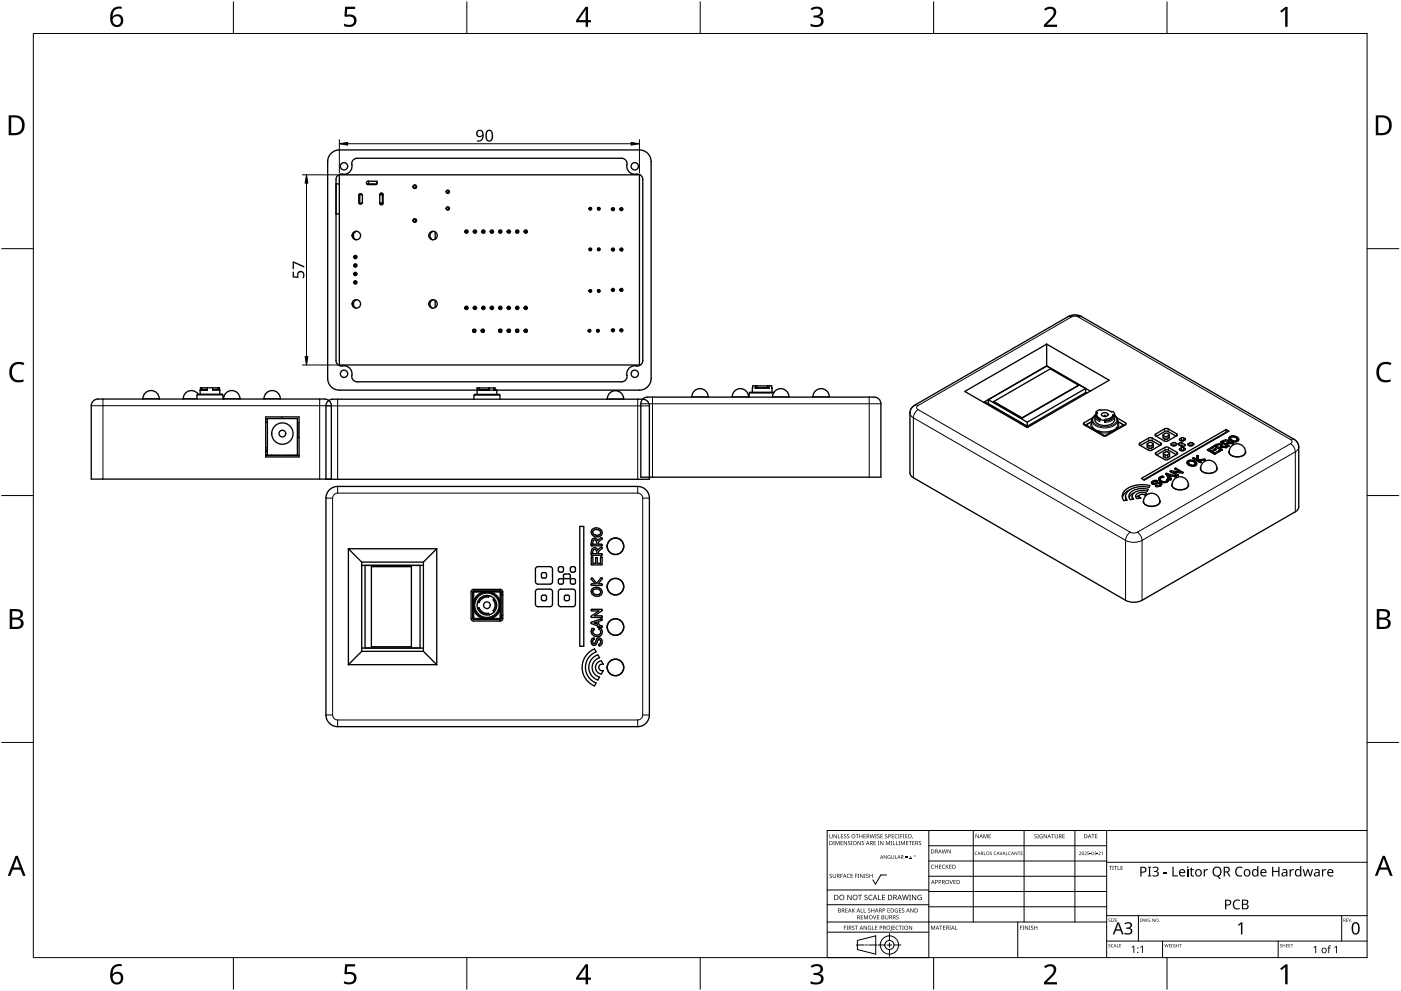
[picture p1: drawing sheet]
<svg xmlns="http://www.w3.org/2000/svg" width="420mm" height="297mm" viewBox="0 0 420 297" stroke-linecap="round" stroke-linejoin="round" font-family="sans-serif">
<g fill="none" stroke="#000" stroke-width=".3">
<path d="M320.3 94.9l1 .1M321.3 95a2.34 2.34 0 0 1 2.1 0M321.3 95l-46 26.6M323.4 95l63.7 36.8M324.4 94.9l-1 .1M30.9 119.6v24M42.9 119.5h4.9M55 119.5h4.1M59.1 118.4h7.7M63.8 117h2.1M67.1 119.5h4.9M79.2 119.5h4.9"/>
<path d="M95.9 119.6v24M101.3 119.7v24M142.2 118.5h7.7M143.2 117h3.6M148.1 117h.9M182.1 119.6h4.9M191.3 119.7v24M195.7 119v24M207.5 118.9h4.9M219.6 118.9h4.9M224.7 117.8h7.3M225.6 116.4h.1"/>
<path d="M226.5 116.4h4.1M231.7 118.9h4.9M243.8 118.9h4.9M260.7 119v24M317.9 112h.1M27.4 121.6h72M79.7 126.7h.5M79.7 136.3h.5M89.2 126.7h.1M97.8 121.7h96.9M192.2 121h72M272.9 123.8l.2 .6 .8 .8"/>
<path d="M273.9 125.2l63.7 36.8M273.9 125.2v18M274.3 121.5l1 .1M275.3 121.6l-.4 .6 .4 .6M275.3 122.8l63.7 36.7M275.3 122.8a3.1 3.1 0 0 0-1.4 2.4M325.1 126.7v.6M325.5 127.5v.1M325.7 127.3l.1 .1M325.8 127.4l-.2 .2M325.8 127.4l1.7 .9M327.4 127.2l.3 .9"/>
<path d="M327.4 126.5l-.3 .9 .4 .9M327.4 126.4l-1.6 1M327.7 128.1l-.2 .2M327.7 128.1l.8 .7 1.2 .4M328.4 124.9l.2 .7 1.2 .7M328.4 124.6a1.57 1.57 0 0 0-.7 1.7 1.57 1.57 0 0 0 1.4 1.2 4.8 4.8 0 0 0 5.7-1.2l.1-.8-.6-.9M328.9 124a1.23 1.23 0 0 0-.2 1.2 1.23 1.23 0 0 0 1.1 .8M329.6 129.6l1.7 1M329.7 129.2l-.1 .4M331.3 130.6l-.1 .1M331.3 130.6l.2 .1M332.9 129.2l.1 .4"/>
<path d="M332.9 129.2l-1.6 .2-1.6-.2M333 129.6l-1.7 .2-1.7-.2M333 129.6l-1.7 1M334 124.7a2.39 2.39 0 0 1-2.6 1.5M334.3 124.9a2.49 2.49 0 0 1-2.9 1.7M334.9 128.1l.2 .2M334.9 128.1a2.79 2.79 0 0 1-2 1.1M335.2 126a2.95 2.95 0 0 1-3 2.2 4.6 4.6 0 0 1-4.6-1.7l-.1-.5M335.2 126.4l1.7 1M335.2 126.5l.3 .9-.4 .9M335.3 127.1l-.4 1M336.9 127.4l.1 .2"/>
<path d="M336.9 127.4l-1.8 .9M337 127.3l-.1 .1M337.1 127.5v.1M337.5 126.7v.6M341.8 132.8v.6M344.2 133.3v.8M344.5 131.3v.8M344.6 133.6v.8M345.2 133.6v.8M345.5 131.3v.8M345.8 133.3v.8M346.6 130.1v.6"/>
<path d="M346.7 135.6v.6M348.1 132.8v.6M348.9 130.6v.8M349 136.1v.8M349.2 128.5v.9M349.3 134.1v.8M349.4 130.8v.8M349.5 136.4v.8M350 130.8v.8M350.1 136.4v.8M350.3 128.5v.9M350.4 134.1v.8"/>
<path d="M350.5 130.5v.8M350.6 136.1v.8M351.2 133v.4M351.8 132.7v.8M352.4 132.7v.8M352.9 133v.3M352.9 130v.6M353 135.6v.6M353.5 133v.3M353.8 131.5v.4M353.8 134.5v.3M353.8 132.7v.8"/>
<path d="M354.3 131.2v.8M354.3 134.2v.8M354.5 132.7v.9M355 131.2v.8M355 134.2v.8M355.3 133.2v.4M355.4 131.5v.3M355.4 134.4v.4M356 138.5v.2M356.3 138.1v.8M356.3 133v.4M356.5 138.9v.5"/>
<path d="M356.9 132.7v.8M356.9 139.2v.4M356.9 137.9v.3M357.4 139.4v.3M357.5 132.7v.8M357.6 138v.3M357.8 137.3v.2M357.9 139.4v.3M357.9 133v.3M358 137.2v.4M358.1 137.3v.3M358.2 139.3v.4"/>
<path d="M358.3 138.2v.5M358.4 139.1v.5M358.8 138.7v.6M359 136.6v.8M359.2 136.5v.8M359.3 136.6v.6M360.1 138.4v.2M361.4 137.7v.2M362.2 134.8v.2M363.5 134v.4M363.7 133.9v.4M363.9 134v.2"/>
<path d="M364.1 133.6v.1M364.3 133.5v.3M364.3 134.6v.4M364.4 133.4v.5M364.5 134.6v.3M364.6 134.6v.2M365.5 135.1v.4M365.5 133v.3M365.7 135.1v.3M365.8 135.1v.2M366.1 133.7v.5M366.1 132.5v.1"/>
<path d="M366.3 132.4v.3M366.4 133.2v.8M366.4 132.3v.4M366.5 134.7v.2M367.5 131.9v.3M367.9 133.9v.2M368.1 132.6v.5M368.4 132v.8M368.5 133.6v.2M368.6 131.2v.3M368.9 130.8v.8M369.1 131.6v.5"/>
<path d="M369.5 132v.3M369.5 130.6v.3M369.9 132.8v.2M370 132.1v.3M370.2 130.7v.3M370.4 132.2v.2M370.8 132.1v.3M370.9 130.9v.5M371 131.8v.5M371.4 131.4v.6M373.5 135.5a2.83 2.83 0 0 1-4.2 1l-.7-1M387.1 131.8l.4 .6-.4 .6"/>
<path d="M387.1 133a3.1 3.1 0 0 1 1.4 2.4M387.1 133l-46 26.5M388.1 131.7l-1 .1M388.5 135.4l-46 26.6M388.5 135.4v18M389.5 134l-.2 .6-.8 .8M97.8 149.3h2M99.8 149.3v65M101.3 147.8a1.5 1.5 0 0 0-1.5 1.5M101.3 145.8v2M101.3 147.8h90M191.2 147.8a1.5 1.5 0 0 1 1.6 1.5"/>
<path d="M191.3 145.8v2M192.8 149.3v65M192.8 149.3h1.9M339 159.5a2.34 2.34 0 0 0 2.1 0M339 159.5a3.1 3.1 0 0 0-1.4 2.5M341.1 159.5a3.1 3.1 0 0 1 1.4 2.5M342.9 150.3a2.83 2.83 0 0 0 4.2 1l.7-1M345.4 144.5v.4M345.7 144.2v.8M345.9 144.8v.4M346.2 144.9v.3M346.4 144v.3"/>
<path d="M346.6 145.6v.2M346.7 145.5v.3M347 144.1v.2M347.3 145.6v.2M347.5 143.4v.3M347.5 144.6v.3M347.7 145.4v.4M347.8 143v.8M347.9 145.2v.4M348 143.9v.5M348.1 142.9v.4M348.1 144.7v.9"/>
<path d="M348.4 145v.2M348.4 144.2v.3M348.4 142.8v.3M348.6 142.7v.4M348.7 142.8v.3M348.9 144.4v.2M348.9 142.9v.2M349.3 144.4v.2M349.6 142v.1M349.7 141.9v.3M349.8 144.2v.4M349.8 141.9v.4"/>
<path d="M350.1 143.6v.8M350.3 143.6v.7M350.4 143.6v.5M351 141.2v.2M351.1 141.1v.3M352.4 140.4v.2M352.6 140.3v.4M352.6 142.7v.2M352.7 140.4v.4M352.7 142.7v.2M354.7 141.5v.2M356.4 145.3a2.83 2.83 0 0 1-4.2 1l-.7-1"/>
<path d="M360.1 140.4a2.83 2.83 0 0 0 4.1 1l.8-1M141.8 177.4l.1 .1M141.9 177.5v7.8M141.9 177.5h2.7M142 177.2h.1M142.1 177.2l-.2 .3M142.1 179.9l.3 .1-.3 1.4 .3 1.4M142.1 177.2v2.7M142.1 177.2h7.8M144.6 177.5v.2l1.4-.2 1.4 .2 .1-.2M144.6 177.5l-1.5 .9-1 1.5M146.6 178.8a2.7 2.7 0 0 0-3.1 1.8"/>
<path d="M147.5 177.5l1.5 .9 .9 1.5M147.5 177.5h2.7M148 179.6a2.7 2.7 0 0 1 0 3.6M149.9 176.7v.5M149.9 179.9l-.2 .1 .3 1.4-.3 1.4M149.9 177.2l.3 .3M149.9 177.2v2.7M150 177.2h-.1M150.2 177.5v7.8M150.3 177.4l-.1 .1M337.6 162a5.5 5.5 0 0 0 4.9 0M337.6 162v17.9"/>
<path d="M342.5 162v17.9M141.9 185.3l-.1 .1M141.9 185.3l.2 .3M142.1 185.6l-.1 .1M142.1 185.6h7.8M142.4 182.8l.8 1.4 1.4 .9M142.4 182.8l-.3 .1v2.7M143.5 182.2a2.7 2.7 0 0 0 3.1 1.8M144.6 185.1v.2h-2.7M144.6 185.1l1.4 .2 1.4-.2M147.4 185.1l.1 .2h2.7M149.7 182.8l-.9 1.4-1.4 .9"/>
<path d="M149.7 182.8l.2 .1v2.7M149.9 185.7v.5M149.9 185.6l.1 .1M150.2 185.3l-.3 .3M150.2 185.3l.1 .1M97.8 214.3h2M99.8 214.3a1.5 1.5 0 0 0 1.5 1.5M101.3 215.8v2M101.3 215.8h90M191.3 215.8v2M192.7 214.3a1.5 1.5 0 0 1-1.4 1.5M192.8 214.3h1.9"/>
<circle cx="146" cy="181.4" r="3.9"/>
<circle cx="146" cy="181.4" r="3.6"/>
</g>
<g fill="none" stroke="#000" stroke-width=".4">
<path d="M99.3 46a3.5 3.5 0 0 1 2.5-1.1h90a3.5 3.5 0 0 1 3.5 3.5v65a3.5 3.5 0 0 1-3.5 3.5h-90a3.5 3.5 0 0 1-3.5-3.5v-65a3.5 3.5 0 0 1 1-2.4zM100.8 55.1h1M101.8 52.4h90v57h-90zM106 47.9l1.1-.5h79.4a1.8 1.8 0 0 1 1.5 2.6 2.48 2.48 0 0 0 3.2 2.2l1.1 .4 .5 1.2v54.3a1.74 1.74 0 0 1-2.5 1.5 2.48 2.48 0 0 0-2.2 3.2l-.5 1.2-1.1 .4h-79.4a1.74 1.74 0 0 1-1.5-2.4 2.48 2.48 0 0 0-3.2-2.3l-1.2-.5-.4-1.1v-54.3a1.8 1.8 0 0 1 2.5-1.6 2.48 2.48 0 0 0 2.2-3.2zM107.9 58.4h.8v2.5h-.8zM108.6 58.4a.5 .5 0 0 0-.6-.4 .5 .5 0 0 0-.4 .5v2.2a.5 .5 0 0 0 .4 .5 .5 .5 0 0 0 .6-.3M110 55.1h3v-.8h-2.6a.5 .5 0 0 0-.5 .5 .5 .5 0 0 0 .5 .5h2.2l.4-.2M110.5 54.3v.8M113 54.6v.4M113.9 58.4h.8M114.1 57.9a.5 .5 0 0 1 .8 .4v2.6a.5 .5 0 0 1-.5 .5 .5 .5 0 0 1-.5-.5v-2.6zM114.7 58.2v2.9"/>
<path d="M114.9 58.2h-.7v.2M124 56v.3M124.8 56v.3M100.8 64.1h1M106 70.3v.7M106.5 76.7h.2v.6h-.2zM106.5 79.3h.2v.6h-.2zM106.5 79.4h.2M106.5 79.7h.2M106.5 77.2h.2M106.5 76.9h.2M107 69.3a1.35 1.35 0 0 0-1 1.2 1.35 1.35 0 0 0 .7 1.4"/>
<path d="M113.9 60.9h.8M114.2 60.9v.2h.7M124 65.7v.4M124.8 65.7v.4M130 69.3a1.35 1.35 0 0 0-1 1.2 1.35 1.35 0 0 0 .7 1.4M130.5 69.5v2.2M139.6 69.3h.6v.2h-.6zM139.7 69.3v.2M140 69.3v.2M142.1 69.3h.6v.2h-.6zM142.3 69.3v.2M142.6 69.3v.2"/>
<path d="M144.7 69.3h.6v.2h-.6zM144.8 69.3v.2M145.1 69.3v.2M147.2 69.3h.6v.2h-.6zM147.4 69.3v.2M147.7 69.3v.2M149.7 69.3h.6v.2h-.6zM149.9 69.3v.2M150.2 69.3v.2M152.3 69.3h.6v.2h-.6zM152.4 69.3v.2M152.7 69.3v.2"/>
<path d="M154.8 69.3h.6v.2h-.6zM155 69.3v.2M155.3 69.3v.2M157.4 69.3h.6v.2h-.6zM157.5 69.3v.2M157.8 69.3v.2M179.3 62.3h.3M179.3 62.9h.3M179.3 74.5h.3M179.3 75.1h.3M183.6 74.6h.4v.4h-.4zM183.6 62.5h.4v.4h-.4z"/>
<path d="M186.2 74.6h.4v.4h-.4zM186.2 62.5h.4v.4h-.4zM106 90.8v.7M106.5 81.8h.2v.6h-.2zM106.5 84.4h.2v.6h-.2zM106.5 82.3h.2M106.5 82h.2M106.5 84.5h.2M106.5 84.8h.2M107 89.8a1.35 1.35 0 0 0-1 1.2 1.35 1.35 0 0 0 .7 1.4M130 89.8a1.35 1.35 0 0 0-1 1.2 1.35 1.35 0 0 0 .7 1.4M130.5 90v2.2"/>
<path d="M139.6 92.2h.6v.2h-.6zM139.7 92.2v.2M140 92.2v.2M141.9 98.8l.2 .2M141.9 98.8v.7M141.9 98.8h.7M141.9 99.5h.7M142.1 99.3h.3M142.1 99v.3M142.1 99h.3M142.1 99.3l-.2 .2M142.1 92.2h.6v.2h-.6z"/>
<path d="M142.3 92.2v.2M142.4 99v.3M142.4 99.3l.2 .2M142.6 98.8l-.2 .2M142.6 98.8v.7M142.6 92.2v.2M144.5 98.8h.6M144.5 99.5h.6M144.5 98.8l.1 .2M144.5 98.8v.7M144.6 99.3h.3M144.6 99h.3"/>
<path d="M144.6 99.3l-.1 .2M144.6 99v.3M144.7 92.2h.6v.2h-.6zM144.8 92.2v.2M144.9 99.3l.2 .2M144.9 99v.3M145.1 98.8l-.2 .2M145.1 98.8v.7M145.1 92.2v.2M147.2 92.2h.6v.2h-.6zM147.4 92.2v.2M147.7 92.2v.2"/>
<path d="M149.7 98.8h.7M149.7 99.5h.7M149.7 98.8v.7M149.7 98.8l.2 .2M149.7 92.2h.6v.2h-.6zM149.9 99.3h.3M149.9 99h.3M149.9 99.3l-.2 .2M149.9 99v.3M149.9 92.2v.2M150.2 92.2v.2M150.2 99.3l.2 .2"/>
<path d="M150.2 99v.3M150.4 98.8l-.2 .2M150.4 98.8v.7M152.3 98.8h.6M152.3 99.5h.6M152.3 98.8v.7M152.3 98.8l.1 .2M152.3 92.2h.6v.2h-.6zM152.4 99.3h.3M152.4 99h.3M152.4 99v.3M152.4 99.3l-.1 .2"/>
<path d="M152.4 92.2v.2M152.7 92.2v.2M152.7 99.3l.2 .2M152.7 99v.3M152.9 98.8l-.2 .2M152.9 98.8v.7M154.8 98.8h.6M154.8 99.5h.6M154.8 98.8l.2 .2M154.8 98.8v.7M154.8 92.2h.6v.2h-.6zM155 99.3h.3"/>
<path d="M155 99h.3M155 99.3l-.2 .2M155 99v.3M155 92.2v.2M155.3 92.2v.2M155.3 99.3l.1 .2M155.3 99v.3M155.4 98.8l-.1 .2M155.4 98.8v.7M157.3 98.8h.7M157.3 99.5h.7M157.3 98.8l.2 .2"/>
<path d="M157.3 98.8v.7M157.4 92.2h.6v.2h-.6zM157.5 99.3h.3M157.5 99h.3M157.5 99.3l-.2 .2M157.5 99v.3M157.5 92.2v.2M157.8 92.2v.2M157.8 99.3l.2 .2M157.8 99v.3M158 98.8l-.2 .2M158 98.8v.7"/>
<path d="M179.1 98.8h.2M179.1 99.4h.2M179.3 86.9h.3M179.3 87.5h.3M183.6 98.8h.4v.4h-.4zM183.6 86.7h.4v.4h-.4zM186.2 98.8h.4v.4h-.4zM186.2 86.7h.4v.4h-.4zM42.9 119.6a2.45 2.45 0 0 1 2.4-2.5 2.45 2.45 0 0 1 2.5 2.5M59 119.6l.1-1.2 .3-.2h7.2l.2 .2 .1 1.2M59.5 118.2a2.45 2.45 0 0 0-2.8-1 2.45 2.45 0 0 0-1.7 2.4M60 117v1.2"/>
<path d="M60.1 116.8v-.6h5.7v.6M60.5 116.2v.5M62.2 116.7h-1.9l-.3 .3M62.2 116.2v.8h-2.2M63.8 116.7l2.1 .1v1.4M63.8 116.2v.8M65.4 116.2v.5M67.1 119.6a2.45 2.45 0 0 1 2.4-2.5 2.45 2.45 0 0 1 2.5 2.5M79.2 119.6a2.45 2.45 0 0 1 2.4-2.5 2.45 2.45 0 0 1 2.5 2.5M142.1 119.7l.1-1.2 .2-.3h7.2l.3 .3 .1 1.2M143.2 116.3v.7l.3-.2h3.1M143.7 116.3v.5"/>
<path d="M146.5 116.3v.5M146.6 116.8h.1M146.8 116.3v.7l-.1-.2M148.1 116.8l.8 .1 .1 1.3M148.1 116.3v.7M148.5 116.8v-.5h-5.4v1.9M182.1 119.7a2.45 2.45 0 0 1 2.5-2.6 2.45 2.45 0 0 1 2.4 2.6M192.8 119.6l1.4-.6h68a2 2 0 0 1 2 2v22h-72v-22zM207.5 119a2.45 2.45 0 0 1 2.4-2.5 2.45 2.45 0 0 1 2.5 2.5M219.6 119a2.45 2.45 0 0 1 2.4-2.5 2.45 2.45 0 0 1 2.5 2.5M225.7 116.2l-.1 1.4M225.7 116.4v-.7h5.7l.1 .7"/>
<path d="M226.5 115.7v.7l.2-.2h3.7l.2 .2v-.7M227 115.7v.5M230.2 115.7v.5M231.4 116.2l.1 .2M231.5 116.4v1.2M231.7 119a2.45 2.45 0 0 1 2.4-2.5 2.45 2.45 0 0 1 2.5 2.5M232.1 117.6h-7.1l-.3 .2-.1 1.2M243.8 119a2.45 2.45 0 0 1 2.4-2.5 2.45 2.45 0 0 1 2.5 2.5M289.3 117.3l24.6-14.2 18.7 10.9-24.5 14.1zM296.4 119.8l11.7 6.7M296.4 119.8v1.2M296.4 119.8h-.1"/>
<path d="M296.8 119.5h.1M297.3 119.3h.1M310.9 111.4l-.1 .1M311.3 111.2h.1M311.8 110.9h.1M312.8 110.3h.1M313.9 109.7l13.1 7.5M313.9 109.7l-18.9 10.9M313.9 103.1v6.6M317.9 112h.1M323.5 115.5l-8.5-4.9-17 9.8M323.5 115.5l-17 9.8"/>
<path d="M325.6 117.7v-1.3l-17.5 10.1M325.6 117.7l-17.5 10.1v-1.3M325.6 117.6l.3 .2M28 120.2l1.4-.6h68a2 2 0 0 1 2 2v22h-72v-22zM79.7 136.5h10M79.7 136.5h9.5M79.7 126.5h.5M79.7 134.2h.5M79.7 135h.5M79.7 125.7h.5M79.7 125h10v12h-10zM79.8 135.2l-.1 .2h.4"/>
<path d="M80.2 136.5v-11h9v11M81.4 136.5h.1M81.5 136.5h.1M82.2 136.5h.1M83.4 136.5h.1M84.5 125v.5M85.9 136.5h.1M86.5 136.5h.1M87.2 136.5h.1M88 136.5h.1M88.8 136.5h.1M89.2 131l.5 .2"/>
<path d="M89.2 126.5l.1 4.5M98.3 120.2l1.5-.5h92.9a2 2 0 0 1 2 2v22h-96.9v-22zM273.7 121.9l46.7-27 1.1-.4 1.3-.1 1.6 .5 63.7 36.8a2.72 2.72 0 0 1 1.4 2.3v18l-.4 .9-46.6 27a5.5 5.5 0 0 1-4.9 0l-64-37-.5-.5-.2-.6v-18l.2-.9zM295.3 120.4l13.1 7.6M298 120.4l8.5 4.9M306.5 125.3h.1M325.5 127.5v.1M327.4 126.3l-1.9 1.2M327.5 128.3l2.1 1.3M327.7 125.2l-.3 2M327.7 125.2h.1M328.4 124.6h.1"/>
<path d="M328.4 124.5v.1M328.4 124.5l-.7 .7M328.7 124l-.3 .5M328.7 123.4l1.2-.6 .3 .2a3.8 3.8 0 0 1 3.1 .5l.6-.1 .3 .4 .1 .5-.5 .1M328.7 123.4l.4 .2a1.12 1.12 0 0 0 .8 1.8l-.1 .3M328.7 123.4v.6M328.8 123.9l-.1 .1M328.9 123.9v.1M328.9 123.9h-.1M328.9 124.3l.2 1 .7 .5M328.9 124h.1M329.8 125.7l1.6 .3"/>
<path d="M329.8 125.7v.6M330.4 124l.5-.3h.8l.6 .6a1.15 1.15 0 0 1-2 0zM331.1 124.5h.4M331.4 126v.6v-.3M331.4 126.2v.1M331.5 126.1l-.1 .1M331.5 125.7v.4M331.5 125.7l-.1 .3M333.8 124.8l.5 .1M333.8 124.8l-.8 .9-1.5 .4M333.8 124.4l-.8 .9-1.5 .4M333.8 124.4v.4"/>
<path d="M334.3 124.3v1.5a2.93 2.93 0 0 1-3.7 1.7 2.14 2.14 0 0 1-2.2-2.9M334.3 124.5l.6 .7M334.9 125.2l2.6 1.5 .2 .5-6.4 3.5-6.3-3.5 .1-.5 2.6-1.5M334.9 125.2l.1 .1M335 125.3h.1M335 125.3l.1 .3M335.1 125.6h.1M335.1 125.6l.2 1.5M335.1 128.3l-2.1 1.3M335.2 126.3l1.9 1.2M337.1 127.5v.1M341.7 133l3.3-1.8 3.1 1.6 .2 .3-.2 .3-3.2 1.6-3.1-1.6z"/>
<path d="M344.1 133a1.14 1.14 0 0 1 1.8 0v.1a1.11 1.11 0 0 1-1.7 .2zM345.9 133.1v.8a1.11 1.11 0 0 1-1.7 .2l-.2-1M346.4 130.2l3.4-1.8 .5 .1 2.8 1.8-.2 .3-3.2 1.7-3.1-1.6zM346.5 135.8l3.4-1.8 3.1 1.6 .2 .3-.2 .3-3.2 1.7-3.1-1.7zM347.9 133.5l-2.9-1.5-3 1.5M348.8 130.3a1.14 1.14 0 0 1 1.8-.1l.1 .1a1.11 1.11 0 0 1-1.8 .3zM348.9 135.8a1.14 1.14 0 0 1 1.8 0l.1 .1a1.1 1.1 0 0 1-1.8 .2zM350.7 130.3v.8a1.11 1.11 0 0 1-1.8 .3l-.1-1M350.8 135.9v.8a1.1 1.1 0 0 1-1.8 .2l-.1-1M351.2 133.1a1.14 1.14 0 0 1 1.8-.1v.1a1.11 1.11 0 0 1-1.8 .3zM352.5 133.5l-.9 .1M352.7 130.7l-2.9-1.5-3 1.6"/>
<path d="M352.8 136.3l-2.9-1.5-3 1.6M353.4 133l.9-.3 1.1 .6a.81 .81 0 0 1-1.1 .5l-.8-.5zM353.7 131.6a1.14 1.14 0 0 1 1.8 0v.1a1.11 1.11 0 0 1-1.7 .2zM353.9 133.5l1 .3M355 134.2l-.5-.1-.8 .6a1.08 1.08 0 0 0 1.7 .1l.1-.3-.5-.3M355 132.1h-.8M355 135l-.8 .1M356.1 139.1l-.1-.4a1.38 1.38 0 0 1 2.3-.5 .71 .71 0 0 1 .4 1.2M356.1 139.1l.3 .2M356.2 133.1a1.14 1.14 0 0 1 1.8-.1l.1 .1a1.11 1.11 0 0 1-1.8 .3zM356.4 139.3l.4 .2M356.4 138.9l-.3 .2"/>
<path d="M356.4 138.6a1.18 1.18 0 0 0 2 .4M356.4 138.6v.7M356.4 138.6a1.2 1.2 0 0 1 2 .4M356.8 139.5l.9 .2 .8-.1M357.6 133.5l-.9 .1M358.4 139v.6M358.5 139.1l.2 .3M358.7 139.4l-.2 .2M358.8 137.6l-.8-.4-.3 .2 2.1 1.2h.4l-.7-.6M358.8 137.6v.4M358.9 136.6h.5l-.1 1.2M358.9 137.5v.6"/>
<path d="M358.9 136.6l-.1 1M358.9 136.6v.9M359.3 137.8v.5M359.3 137.4l-.4 .1M359.5 138v.4M361.2 137.6l.3 .2-2 .2M361.2 137.6l-1.9 .2M361.2 137.6v.3M362.7 134.9l1.2-.7v-.2h-.4l-1.4 .9 2.2 1.2M362.7 134.9l.6 .3M362.7 134.9v.4M363.3 135.2l1.1-.6h.3l-1.1 .8"/>
<path d="M363.3 135.2v.4M363.6 135.4l.7 .4M363.6 135.4v.4M364.1 133.7l.2-.2a1.64 1.64 0 0 1 2.3 0l-.1 .3M364.1 133.7h.1M364.1 133.7l2.1 1.2h.4l-.7-.5M364.3 135.8l1.2-.7h.4l-1.6 1M364.3 135.8v.3M364.7 133.7l.9 .5M364.7 133.7v.4M365.6 134.2v.4M365.9 134.4v.4"/>
<path d="M366.1 134.2l-.2 .2M366.1 132.5h.1M366.1 132.5v.1M366.1 134.2h.1M366.1 132.6l2.1 1.2 .4-.1-.7-.5M366.1 132.5l.2-.1a1.64 1.64 0 0 1 2.3 0l-.1 .3M366.2 133.5a.98 .98 0 0 0-1.5 .2M366.2 133.5l-.6 .7M366.2 133.5v.7M366.5 133.8v.3l-.3-.2M366.5 133.8l1.3 .1M366.7 132.5l.9 .5"/>
<path d="M366.7 132.5v.4M367.6 133v.4M367.7 129.6l-24.7 14.2M367.7 129.6h.1M367.7 128.7v.9M367.8 133.9l.2 .1-.2 .2h-1.7M367.8 133.9v.3M367.9 133.2v.4M368.1 133.1l-.2 .1M368.1 133.1h.1M368.2 132.4l-.6 .6M368.2 132.4a.98 .98 0 0 0-1.5 .1"/>
<path d="M368.2 132.4v.7M368.2 132.7l.3 .2M368.5 133h-.4M368.5 133h1.3M368.5 132.7l1.3 .1M368.5 132.7v.3M368.6 135.8a2.47 2.47 0 0 1 2.5-2.8 2.47 2.47 0 0 1 2.4 2.8M368.6 135.2v.2a1.66 1.66 0 0 0 1.8 1.5h1.3a1.58 1.58 0 0 0 1.8-1.7M368.7 131.8l-.1-.3a1.38 1.38 0 0 1 2.3-.6 .71 .71 0 0 1 .4 1.2M368.7 131.8l.3 .2M369 132l1 .4 1-.1M369 131.6l-.3 .2"/>
<path d="M369 131.4a1.18 1.18 0 0 0 2 .3M369 131.4v.6M369 131.4a1.18 1.18 0 0 1 2 .3M369.8 132.7l.2 .2-.2 .1M369.8 132.7v.3M371 131.7v.6M371.1 131.9l.2 .2M371.3 132.1l-.3 .2M98.8 146.8a3.5 3.5 0 0 1 2.5-1h90a3.5 3.5 0 0 1 3.4 3.5v65a3.5 3.5 0 0 1-3.5 3.5h-89.9a3.5 3.5 0 0 1-3.5-3.5v-65a3.5 3.5 0 0 1 1-2.5zM173.9 157.8h1.2v35.9h-1.2zM177.6 158.7a1.61 1.61 0 0 1 2.2-.3 1.61 1.61 0 0 1 .5 2.1 1.61 1.61 0 0 1-2.2 .3 1.61 1.61 0 0 1-.5-2.1zM178 159a1.19 1.19 0 0 1 1.4-.2 1.19 1.19 0 0 1 .6 1.3 1.29 1.29 0 0 1-1.3 .3 1.29 1.29 0 0 1-.9-1.1z"/>
<path d="M337.4 147a8.8 8.8 0 0 1 7.5-1.5l-.3 .6a7.3 7.3 0 0 0-6.7 1.5 1.82 1.82 0 0 0 .1 2.3l-1 .2-.3-.7a2.21 2.21 0 0 1 .7-2.4zM337.6 148.7v1.3M338.7 146.9l-1.4 1-.7 1.2M339.2 147.4a6.1 6.1 0 0 1 5.1-.7l-.2 .5a4 4 0 0 0-4.5 1.1v.7l.4 .6-1 .2-.4-.8a1.6 1.6 0 0 1 .6-1.6zM339.6 148.7v1M340.1 147.7l-1.1 .8-.4 .6M340.9 148.1l1-.5h1.3l.6 .2-.3 .7a1.25 1.25 0 0 0-1.9 .2l.6 .6-1.2 .1a.81 .81 0 0 1-.1-1.3zM341.6 148.7v.7M341.6 148.5l-.9 .6M342.3 143.4l25.4-14.7 .9 .5-25.4 14.7zM342.9 150.7a2.47 2.47 0 0 1 2.5-2.9 2.47 2.47 0 0 1 2.4 2.9M345.6 145.1h.2"/>
<path d="M345.7 145l-.1 .1M345.8 144.7l.2 .2 .8-.2M345.8 144.7v.4M345.8 144.7l.4-.4 .8-.1a1.01 1.01 0 0 0-1-.1 1.01 1.01 0 0 0-.6 .8l.2 .2M346.7 145.1h-.9M346.7 145.1l.8-.2 .4 .2M346.8 144.7a1.05 1.05 0 0 1 1.6 .4l-.3 .4M346.8 144.7v.4M346.9 145.5l-.4 .2 .4 .1M346.9 145.5v.3M347.6 144l.4 .4M347.8 150l.1 .2a1.66 1.66 0 0 1-1.9 1.6h-1.3a1.58 1.58 0 0 1-1.8-1.8"/>
<path d="M347.9 143.8l-.3 .2M347.9 143.6a1.18 1.18 0 0 0 1 .8 1.18 1.18 0 0 0 1.1-.6M347.9 143.6v.7M347.9 145.6l-1 .2M347.9 145.1v.5M347.9 145.1a.87 .87 0 0 1-1 .4M347.9 145.5l.2 .1M348 144.4l1 .3 1-.3M348.1 145.5l-.2 .1M348.1 145.5h.1M348.3 143.1l-.4 .5M348.3 142.8l-.7 .5v.7"/>
<path d="M348.3 142.8l.4-.1 .3 .3-.7 .1M348.3 142.8v.3M349.6 142v.1M349.6 142.1h.1M349.6 142h.1M349.6 142.1l.8 1M349.9 141.9v.6M349.9 141.9l2.7 .8M349.9 141.9l-.3 .1M350 143.7h.1M350 143.7v.1M350 143.8v.6"/>
<path d="M350.1 143.6l.4 .1M350.1 144.4h.1M350.1 143.6l-.1 .1M350.1 142.8h.2M350.2 143.3h.1M350.2 143.3l.1 .1M350.3 143.4h.1M350.3 143.2v.2M350.3 143.2l-.1 .1M350.3 142.3l.4 .5M350.3 142.3v.7M350.3 142.3l.7 .2"/>
<path d="M350.4 143.4h.1M350.4 143.2l.1 .2M350.4 143.1v.3M350.4 143.1l-.1 .1M350.5 143.7v.2M350.5 143.9l-.4 .5M350.6 143.4h-.1M350.6 143.4l.3 .3M350.6 143.4h.1M350.7 142.8v.7M350.9 143.7v.1M350.9 143.8h.1"/>
<path d="M350.9 143.1l.4 .5M350.9 143.5l-.1 .1M350.9 143.1v.7M351 142.5v.5M351 142.5l-.3 .3M351 143h.1M351.2 141.1l-.3 .2 2.1 1.2h.3M351.2 141.1v.4M351.2 141.1l2.6 .3M351.2 143.8h-.3M351.3 143.6v.1M351.3 143.7l-.1 .1"/>
<path d="M351.3 143.7h.1M351.5 145.7a2.47 2.47 0 0 1 2.4-2.8 2.47 2.47 0 0 1 2.5 2.8M351.5 145.1v.2a1.66 1.66 0 0 0 1.8 1.5h1.3a1.58 1.58 0 0 0 1.8-1.7M351.9 141.5l1.4 .8M351.9 141.5v.4M352.6 142.7l.1 .2M352.6 142.7v.2M352.6 142.9l-1.1-.2-.6 .4M352.6 142.9h.1M352.7 142.9h-.1M353.3 142.3v.2M353.8 141.4l-1.5-.9 .3-.2 2.2 1.4-2.9-.2"/>
<path d="M353.8 141.4v.3M360.1 140.8a2.47 2.47 0 0 1 2.4-2.8 2.47 2.47 0 0 1 2.5 2.8M364.9 140.2l.1 .1a1.66 1.66 0 0 1-1.8 1.6h-1.4a1.58 1.58 0 0 1-1.7-1.7M104.5 164.5l4 4M104.5 164.5v34.7M104.5 164.5h26.5M108.5 169.5h18.5M108.5 168.5v26.7M108.5 168.5h18.5M111.4 169.9h12v24h-12zM127 168.5v26.7M131 164.5l-4 4"/>
<path d="M131 164.5v34.7M141.5 176.9l.5-.2h8l.6 .2 .2 .5v8l-.2 .5-.6 .3h-8l-.5-.3-.2-.5v-8zM141.9 177.2h8.3v8.4h-8.3zM142.1 179.9v3l1 1.5 1.5 .9h2.9l1.5-.9 .9-1.5v-3M144.6 177.5h2.9M144.6 177.7l-1.4 .9-.8 1.4M146.8 178.5a2.95 2.95 0 0 0-3.6 2.1M146.8 178.5l1.3 .8M146.8 178.5l-.3 .5a2.45 2.45 0 0 0-2.8 1.6h-.5M147.4 177.7l1.4 .9 .9 1.4M148.1 179.3l-.2 .5a2.45 2.45 0 0 1 0 3.2l.2 .5M148.1 179.3a2.95 2.95 0 0 1 0 4.2"/>
<path d="M150 176.7v.5M150.3 178.4h.5M160.8 170.1l.5-.3h3.6l.6 .3 .2 .5v3.7l-.2 .6-.6 .2h-3.6l-.5-.2-.2-.6v-3.7zM160.8 176.8l.5-.2h3.6l.6 .2 .2 .5v3.8l-.2 .5-.6 .2h-3.6l-.5-.2-.2-.5v-3.8zM162.6 171.7l.8-.1 .4 .3 .1 .9-.2 .4-.9 .1-.4-.2v-1zM162.6 178.5l.8-.1 .4 .2 .1 1-.2 .4h-.9l-.4-.2v-1zM167.5 173.7l.4-.3 .9 .1 .2 .4-.1 1-.4 .2-.8-.1-.2-.4zM167.7 176.8l.5-.2h3.6l.6 .2 .2 .5v3.8l-.2 .5-.6 .2h-3.6l-.5-.2-.2-.5v-3.8zM167.7 169.9l.8-.1 .4 .3 .1 .9-.2 .4-.9 .1-.4-.2v-1zM169 172.3l.4-.3 1.4 .1 .3 .4-.1 .7-.4 .2h-1.4l-.2-.4zM169.3 178.6l.4-.2 .9 .1 .2 .3-.1 1-.4 .2h-.8l-.2-.4zM171.3 169.9l.8-.1 .4 .3 .1 .9-.2 .4-.9 .1-.4-.2v-1z"/>
<path d="M171.3 173.5l.8-.1 .4 .3 .1 .9-.2 .4-.9 .1-.4-.2v-1zM177.4 173.3l.3 .1 1.3 1.4 1.2-1.5a.24 .24 0 0 1 .3-.1 .24 .24 0 0 1 .1 .4l-1.2 1.4h1a.24 .24 0 0 1 .2 .2 .24 .24 0 0 1-.2 .3l-3-.1v-.4h1.1l-1.2-1.3zM177.4 167h.4v1.8h.8v-1.4a.24 .24 0 0 1 .3-.3 .24 .24 0 0 1 .2 .3v1.4h1v-1.7a.24 .24 0 0 1 .2-.2 .24 .24 0 0 1 .3 .2l-.1 2.1-2.9 .1-.3-.2zM177.5 163.6h.1M177.6 176.5a1.61 1.61 0 0 1 2.2-.3 1.61 1.61 0 0 1 .5 2.1 1.61 1.61 0 0 1-2.2 .3 1.61 1.61 0 0 1-.5-2.1zM177.8 161.5l.8-.1 .7 .6 1-.8a.24 .24 0 0 1 .3 .1 .24 .24 0 0 1-.1 .3l-.8 .7-.2 .5v.3h.9a.24 .24 0 0 1 .2 .3 .24 .24 0 0 1-.2 .2h-3v-1.3zM177.8 164.3l.8-.1 .7 .7 1-.8a.24 .24 0 0 1 .3 .1 .24 .24 0 0 1-.1 .3l-.8 .6-.2 .5v.4h.9a.24 .24 0 0 1 .2 .2 .24 .24 0 0 1-.2 .2h-2.9a1.62 1.62 0 0 1 .3-2.1zM178 176.8a1.19 1.19 0 0 1 1.4-.2 1.19 1.19 0 0 1 .6 1.3 1.29 1.29 0 0 1-1.3 .3 1.29 1.29 0 0 1-.9-1.1zM178 161.9l.3-.1 .4 .2 .3 1.1h-1.2zM178 164.8l.3-.2 .4 .2 .3 1.2h-1.2zM182.1 163.7a2.5 2.5 0 0 1 3.6-2.2 2.5 2.5 0 0 1 .4 4.2 2.5 2.5 0 0 1-4-1.4v-.6M182.1 175.8a2.5 2.5 0 0 1 3.6-2.2 2.5 2.5 0 0 1 .4 4.2 2.5 2.5 0 0 1-4-1.4v-.6"/>
<path d="M104.5 199.2h26.5M108.5 194.3h18.5M108.5 195.2l-4 4M108.5 195.2h18.5M109.5 194.2v-24.7h16.5v24.7M127 195.2l4 4M143.2 180.6v1.6M143.2 182.2h.5a2.45 2.45 0 0 0 2.8 1.6l.3 .5M143.2 182.2a2.95 2.95 0 0 0 3.6 2.1M148.1 183.5l-1.3 .8M150 185.7v.5M150.3 184.5h.5"/>
<path d="M176.6 195.5l1.7-1 .5 .9a5 5 0 0 0-3.2 4.7 5 5 0 0 0 3.2 4.6l-.5 .9a6 6 0 0 1-1.7-10.1zM177.4 182.7l3.1-.1v.5l-2.2 1.5h2.1a.24 .24 0 0 1 .2 .2 .24 .24 0 0 1-.2 .3l-3-.1v-.4l2.2-1.5h-2.1l-.2-.1zM177.4 188.8v.1M177.5 188.4h.5l.2 .2a1.12 1.12 0 0 0 .3 1.8 1.12 1.12 0 0 0 1.6-.8l-.4-1.3a1.3 1.3 0 0 1 .9 1.4 1.3 1.3 0 0 1-1.2 1.1 1.69 1.69 0 0 1-1.7-.5 1.69 1.69 0 0 1-.2-1.9zM177.6 191.4l.4-.2a.26 .26 0 0 1 .3 .3 .26 .26 0 0 1-.4 .2 .58 .58 0 0 0-.2 .8 .58 .58 0 0 0 .7 .3l.1-.2a1.18 1.18 0 0 1 1.6-1.2 1.18 1.18 0 0 1 .5 1.2 1.18 1.18 0 0 1-1 .9l-.1-.1a.86 .86 0 0 0 .6-.9 .86 .86 0 0 0-.6-.8l-.2 .3a1.19 1.19 0 0 1-1.6 1.3 1.4 1.4 0 0 1-.1-1.9zM177.9 197.1l1.4-.8 .5 .9a3 3 0 0 0-2.2 2.9 3 3 0 0 0 2.2 2.9l-.5 .8a4 4 0 0 1-1.4-6.7zM178.2 186.7l.8-.2 .1 .6zM179.2 198.6l1.1-.5 .6 1a1 1 0 0 0-1.3 1 1 1 0 0 0 1.3 .9l-.6 1a2 2 0 0 1-1.6-1.3 2 2 0 0 1 .5-2.1zM179.4 188l-.2-.4-1.8-.7-.1-.3 3.2-1.1 .1 .4-1.2 .4 .3 1 .8 .3 .1 .3-1.1 .1M179.4 188h.1M179.5 188h.1M182.1 187.9a2.5 2.5 0 0 0 3.6 2.3 2.5 2.5 0 0 0 .4-4.2 2.5 2.5 0 0 0-4 1.4v.5"/>
<path d="M182.1 200.1a2.5 2.5 0 0 0 3.6 2.2 2.5 2.5 0 0 0 .4-4.2 2.5 2.5 0 0 0-4 1.4v.6"/>
<circle cx="103.2" cy="49.8" r="1.1"/>
<circle cx="124.4" cy="56" r=".4"/>
<circle cx="124.4" cy="56" r=".55"/>
<circle cx="134.3" cy="57.5" r=".35"/>
<circle cx="134.3" cy="57.5" r=".5"/>
<circle cx="190.4" cy="49.8" r="1.1"/>
<circle cx="106.6" cy="77" r=".5"/>
<circle cx="106.6" cy="79.6" r=".5"/>
<circle cx="106.9" cy="70.6" r="1.27"/>
<circle cx="124.4" cy="66.1" r=".4"/>
<circle cx="124.4" cy="66.1" r=".55"/>
<circle cx="129.9" cy="70.6" r="1.27"/>
<circle cx="134.3" cy="62.5" r=".35"/>
<circle cx="134.3" cy="62.5" r=".5"/>
<circle cx="139.9" cy="69.4" r=".5"/>
<circle cx="142.4" cy="69.4" r=".5"/>
<circle cx="145" cy="69.4" r=".5"/>
<circle cx="147.5" cy="69.4" r=".5"/>
<circle cx="150" cy="69.4" r=".5"/>
<circle cx="152.6" cy="69.4" r=".5"/>
<circle cx="155.1" cy="69.4" r=".5"/>
<circle cx="157.7" cy="69.4" r=".5"/>
<circle cx="177" cy="62.6" r=".4"/>
<circle cx="177" cy="74.8" r=".4"/>
<circle cx="177" cy="62.6" r=".3"/>
<circle cx="177" cy="74.8" r=".3"/>
<circle cx="179.6" cy="74.8" r=".3"/>
<circle cx="179.6" cy="62.6" r=".3"/>
<circle cx="179.6" cy="62.6" r=".4"/>
<circle cx="179.6" cy="74.8" r=".4"/>
<circle cx="183.8" cy="74.8" r=".45"/>
<circle cx="183.8" cy="62.7" r=".45"/>
<circle cx="186.4" cy="74.8" r=".45"/>
<circle cx="186.4" cy="62.7" r=".45"/>
<circle cx="106.6" cy="82.1" r=".5"/>
<circle cx="106.6" cy="84.7" r=".5"/>
<circle cx="106.9" cy="91.1" r="1.27"/>
<circle cx="129.9" cy="91.1" r="1.27"/>
<circle cx="139.9" cy="92.3" r=".5"/>
<circle cx="142.2" cy="99.1" r=".5"/>
<circle cx="142.4" cy="92.3" r=".5"/>
<circle cx="144.8" cy="99.1" r=".5"/>
<circle cx="145" cy="92.3" r=".5"/>
<circle cx="147.5" cy="92.3" r=".5"/>
<circle cx="150" cy="99.1" r=".5"/>
<circle cx="150" cy="92.3" r=".5"/>
<circle cx="152.6" cy="99.1" r=".5"/>
<circle cx="152.6" cy="92.3" r=".5"/>
<circle cx="155.1" cy="99.1" r=".5"/>
<circle cx="155.1" cy="92.3" r=".5"/>
<circle cx="157.7" cy="99.1" r=".5"/>
<circle cx="157.7" cy="92.3" r=".5"/>
<circle cx="176.8" cy="99.1" r=".4"/>
<circle cx="176.8" cy="99.1" r=".3"/>
<circle cx="177" cy="87.2" r=".4"/>
<circle cx="177" cy="87.2" r=".3"/>
<circle cx="179.3" cy="99.1" r=".3"/>
<circle cx="179.3" cy="99.1" r=".4"/>
<circle cx="179.6" cy="87.2" r=".3"/>
<circle cx="179.6" cy="87.2" r=".4"/>
<circle cx="183.8" cy="86.9" r=".45"/>
<circle cx="183.8" cy="99" r=".45"/>
<circle cx="186.4" cy="86.9" r=".45"/>
<circle cx="186.4" cy="99" r=".45"/>
<circle cx="103.2" cy="112" r="1.1"/>
<circle cx="190.4" cy="112" r="1.1"/>
<circle cx="84.7" cy="130" r="1.01"/>
<circle cx="84.7" cy="130" r="3.2"/>
<circle cx="184.6" cy="163.7" r="2.45"/>
<circle cx="184.6" cy="175.8" r="2.45"/>
<circle cx="146" cy="181.4" r="1"/>
<circle cx="184.6" cy="187.9" r="2.45"/>
<circle cx="184.6" cy="200.1" r="2.45"/>
</g>
<g fill="none" stroke="#000" stroke-width=".3">
<path d="M278.5 248.9v38.1h-30.4v-38.1h161.9M278.5 253.5h53.4M278.5 258.1h53.4M291.9 248.9v27.5M307.1 248.9v27.5M322.4 248.9v27.5M331.9 248.9v38.1M331.9 258.5h78.1M248.1 279.4h30.4M248.1 276.4h83.8M248.1 271.2h30.4M248.1 266.8h30.4"/>
<path d="M265.8 262.3h-1.7l-1.6 2.7-.7-1.3M266.7 279.8v2.1M278.5 262.6h53.4M278.5 267.2h53.4M278.5 271.8h53.4M305.2 276.4v10.6M331.9 274.5h78.1M341.4 274.5v7.6M402.4 274.5v7.6M256.8 283.3h2.4M257.1 281.9l5.5-1.4v5.5l-5.5-1.4zM259.6 283.3h.6"/>
<path d="M260.6 283.3h2.4M263.3 283.3h2.1M266.1 283.3h1.3M266.7 282.6v1.3M266.7 284.6v2.1M268.1 283.3h2.1M331.9 282.1h78.1M348.6 282.1v4.9M383.3 282.1v4.9"/>
<circle cx="266.7" cy="283.3" r="1.37"/>
<circle cx="266.7" cy="283.3" r="2.74"/>
</g>
<g fill="#000">
<path d="M248.7 250h.2v.8a.32 .32 0 0 0 .3 .3 .32 .32 0 0 0 .3-.3v-.8l.2 .8a.47 .47 0 0 1-.5 .5 .47 .47 0 0 1-.5-.5zM249.9 252.1h.4v1.2h-.4zM250 250l.8 1.1 .2-1.1v1.3l-.9-1-.1 1zM250.6 252.1h.2l.4 1 .3-1h.3v1.2l-.2-1.1-.5 1.1-.4-1.1-.1 1.1zM251.3 250h.1v1.1l.6 .2h-.7zM252.1 252.1h.7l-.5 .1v.4h.4l-.4 .1v.5l.5 .1h-.7zM252.2 250h.7l-.6 .2v.4h.5l-.5 .1v.4l.6 .2h-.7zM253.2 250.1l.4-.1 .1 .2a.3 .3 0 0 0-.4 0 .3 .3 0 0 0 0 .4 .3 .3 0 0 0 .4 .1 .38 .38 0 0 1-.1 .6 .38 .38 0 0 1-.5-.2 .29 .29 0 0 0 .4 .1 .29 .29 0 0 0 0-.4l-.4-.3zM253 252.1l.9 1 .1-1v1.2l-.8-1-.2 1zM254.1 250.2l.4-.2 .2 .2a.3 .3 0 0 0-.4 0 .3 .3 0 0 0-.1 .4 .3 .3 0 0 0 .4 .1 .38 .38 0 0 1 0 .6 .38 .38 0 0 1-.6-.2 .29 .29 0 0 0 .4 .1 .29 .29 0 0 0 .1-.4l-.5-.3zM254.3 252.2l.5-.1 .2 .2a.3 .3 0 0 0-.5-.1 .3 .3 0 0 0 0 .4 .3 .3 0 0 0 .4 .1 .38 .38 0 0 1-.1 .6 .38 .38 0 0 1-.5-.2 .29 .29 0 0 0 .4 .2 .29 .29 0 0 0 0-.5l-.4-.2zM255.2 252.1h.4v1.2h-.4z"/>
<path d="M256.6 250h.9l-.3 .2v1.1h-.2v-1.1zM257.2 252.1l.8 1 .1-1v1.2l-.8-1-.1 1zM257.7 250l.2 .6h.6l.1-.6v1.3l-.1-.6h-.6l-.2 .6zM258.5 252.2l.4-.1 .2 .2a.3 .3 0 0 0-.4-.1 .3 .3 0 0 0-.1 .4 .3 .3 0 0 0 .4 .1 .38 .38 0 0 1 0 .6 .38 .38 0 0 1-.6-.2 .29 .29 0 0 0 .4 .2 .29 .29 0 0 0 .1-.5l-.5-.2zM259 250h.7l-.6 .2v.4h.5l-.5 .1v.4l.6 .2h-.7zM260.8 250l.4 1.1 .3-1.1 .5 1.1 .4-1.1-.3 1.3-.5-1.1-.4 1.1zM262 252.1h.7l-.6 .1v.4h.5l-.5 .1v.5l.6 .1h-.7zM262.5 250h.4v1.3h-.4zM263.3 252.1h.4v1.2h-.4zM263.1 250.2l.5-.2 .2 .2a.3 .3 0 0 0-.5 0 .3 .3 0 0 0 0 .4 .3 .3 0 0 0 .4 .1 .38 .38 0 0 1-.1 .6 .38 .38 0 0 1-.5-.2 .29 .29 0 0 0 .4 .1 .29 .29 0 0 0 0-.4l-.4-.3zM264.1 250h.7l-.6 .2v.4h.5l-.5 .1v.4l.6 .2h-.7zM264 252.1l.8 1 .1-1v1.2l-.8-1-.1 1z"/>
<path d="M265 256.3l.8 .9 .1-.9v1.1l-.7-.9-.2 .9zM265.5 250.2l.4-.2 .2 .2a.3 .3 0 0 0-.4 0 .3 .3 0 0 0-.1 .4 .3 .3 0 0 0 .4 .1 .38 .38 0 0 1 0 .6 .38 .38 0 0 1-.6-.2 .29 .29 0 0 0 .4 .1 .29 .29 0 0 0 .1-.4l-.5-.3zM265.7 252.1h.2l.4 1 .4-1h.2v1.2l-.1-1.1-.6 1.1-.4-1.1-.1 1.1zM266.3 256.5l.7-.1-.5 .1-.2 .4 .4 .4h.2v-.3l-.2-.1h.4v.5l-.8-.1zM267.1 252.1h.5v1.2h-.5zM267.8 252.1h.2v1.1l.5 .1h-.7zM267.4 250h.7l-.5 .2v.4h.5l-.5 .1v.4l.5 .2h-.7zM267.3 256.3l.1 .7a.28 .28 0 0 0 .3 .3 .28 .28 0 0 0 .3-.3v-.7l.1 .7a.42 .42 0 0 1-.4 .4 .42 .42 0 0 1-.4-.4zM268.4 256.3l.2 1 .5 .1h-.7zM268.7 252.1h.2v1.1l.5 .1h-.7zM268.5 250.2l.4-.2 .3 .2a.49 .49 0 0 0-.7 .5 .49 .49 0 0 0 .7 .4 .57 .57 0 0 1-.8-.1 .57 .57 0 0 1 .1-.8zM269.3 250h.5v1.3h-.5z"/>
<path d="M269.5 252.1h.4v1.2h-.4zM270 250h.7l-.5 .2v.4h.5l-.5 .1v.6h-.2zM270.2 252.1h.2l.4 1 .4-1h.2v1.2l-.2-1.1-.5 1.1-.4-1.1-.1 1.1zM270.8 250h.4v1.3h-.4zM271.5 257l.7 .1zM271.5 256.7l.7 .1zM271.5 250h.7l-.6 .2v.4h.5l-.5 .1v.4l.6 .2h-.7zM271.7 252.1h.7l-.5 .1v.4h.5l-.5 .1v.5l.5 .1h-.7zM272.8 257.3l.7 .1zM272.5 252.1h.9l-.4 .1v1.1h-.1v-1.1zM273.1 256.5l.1 .3h.3l-.3 .1v.4l-.1-.4h-.3l.3-.1zM273.7 251.1h.1l-.2 .4z"/>
<path d="M273.6 252.1h.7l-.5 .1v.4h.4l-.4 .1v.5l.5 .1h-.7zM275.6 252.2l.4-.1 .2 .2a.3 .3 0 0 0-.4-.1 .3 .3 0 0 0-.1 .4 .3 .3 0 0 0 .4 .1 .38 .38 0 0 1 0 .6 .38 .38 0 0 1-.6-.2 .29 .29 0 0 0 .5 .2 .29 .29 0 0 0 0-.5l-.4-.2zM279.4 259.3l.4-.1 .3 .2a.49 .49 0 0 0-.7 .4 .49 .49 0 0 0 .7 .4 .57 .57 0 0 1-.8 0 .57 .57 0 0 1 .1-.9zM282.7 259.3l.4-.1 .3 .2a.49 .49 0 0 0-.7 .4 .49 .49 0 0 0 .7 .4 .57 .57 0 0 1-.8 0 .57 .57 0 0 1 .1-.9zM282.5 254.6l.4 1 .2-1 .5 1 .4-1-.3 1.2-.5-1-.4 1zM284.2 254.6l.8 1 .1-1v1.2l-.8-1-.1 1zM292.5 255.4h.5a.41 .41 0 0 0-.5 .4 .41 .41 0 0 0 .6 .4l-.3 .1-.4-.2zM292.6 250l.8 1 .1-1v1.2l-.8-1-.1 1zM295.1 255.3l.1 .9 .5 .1h-.6zM294.9 250h.3l.3 1 .4-1h.3v1.2l-.2-1-.5 1-.4-1-.2 1zM296.5 250h.7l-.6 .2v.3h.5l-.5 .2v.4l.6 .1h-.7zM296.9 255.4l.6-.1-.5 .1 .2 .3a.33 .33 0 0 1 .3 .5 .33 .33 0 0 1-.6-.1 .25 .25 0 0 0 .3 .2 .25 .25 0 0 0 .1-.4l-.4-.2z"/>
<path d="M298.2 255.4h.5a.41 .41 0 0 0-.5 .4 .41 .41 0 0 0 .6 .4h-.6zM299.8 255.3l.4 .9 .4-.9-.3 1zM301.7 255.3l.1 .9 .5 .1h-.6zM302.5 255.4h.5a.41 .41 0 0 0-.5 .4 .41 .41 0 0 0 .6 .4h-.6zM304.2 255.3l.7 .8 .2-.8v1l-.7-.8-.2 .8zM305.2 255.3h.8l-.3 .1v.9l-.2-.9zM306.1 255.3h.6l-.4 .1v.3h.4l-.4 .1v.4l.4 .1h-.6zM310.3 250.1l.5-.1 .1 .2a.3 .3 0 0 0-.4 0 .3 .3 0 0 0-.1 .4 .3 .3 0 0 0 .4 .1 .38 .38 0 0 1 0 .6 .38 .38 0 0 1-.6-.2 .29 .29 0 0 0 .4 .1 .29 .29 0 0 0 .1-.4l-.5-.3zM311.1 250h.4v1.3h-.4zM311.9 250.2l.8-.1-.6 .1-.2 .5 .1 .3 .3 .1h.3v-.3l-.3-.2h.4v.6a.66 .66 0 0 1-.9-.1 .66 .66 0 0 1 .1-.9zM313 250l.8 1.1 .2-1.1v1.3l-.9-1-.1 1zM315.2 250h1l-.4 .2v1.1h-.2v-1.1z"/>
<path d="M316.3 250h.2v.8a.32 .32 0 0 0 .3 .3 .32 .32 0 0 0 .3-.3v-.8l.2 .8a.47 .47 0 0 1-.5 .5 .47 .47 0 0 1-.5-.5zM318.6 250h.7l-.5 .2v.4h.5l-.5 .1v.4l.5 .2h-.7zM323.6 255.4a.37 .37 0 0 1 .6 0 .37 .37 0 0 1-.2 .6l-.2 .2 .5 .1h-.7l.3-.4a.28 .28 0 0 0 .2-.4 .28 .28 0 0 0-.4 0zM325.2 255.4a.37 .37 0 0 1 .6 0 .37 .37 0 0 1-.2 .6l-.2 .2 .5 .1h-.7l.3-.4a.28 .28 0 0 0 .3-.4 .28 .28 0 0 0-.5 0zM326.1 255.3h.5l-.4 .1v.3a.34 .34 0 0 1 .5 .1 .34 .34 0 0 1-.2 .5 .34 .34 0 0 1-.4-.2 .29 .29 0 0 0 .4 .1 .29 .29 0 0 0 0-.4 .29 .29 0 0 0-.4 0zM326.8 255.9l.4 .1zM327.3 250h.9l-.3 .2v1h-.2v-1zM328.1 255.4a.32 .32 0 0 1 .6-.2 .32 .32 0 0 1-.1 .6 .33 .33 0 0 1 .1 .5 .33 .33 0 0 1-.6-.2 .27 .27 0 0 0 .5 .2 .26 .26 0 0 0-.1-.5l-.2-.1h.3v-.3zM328.9 255.9l.4 .1zM328.4 250h.7l-.5 .2v.3h.5l-.5 .2v.4l.5 .1h-.7zM329.4 255.4a.37 .37 0 0 1 .6 0 .37 .37 0 0 1-.2 .6l-.2 .2 .5 .1h-.7l.3-.4a.28 .28 0 0 0 .3-.4 .28 .28 0 0 0-.5 0zM330.3 255.5l.4-.2v1l-.1-.9z"/>
<path d="M248.8 262l.4-.1 .2 .2a.3 .3 0 0 0-.4-.1 .3 .3 0 0 0-.1 .4 .3 .3 0 0 0 .4 .1 .38 .38 0 0 1 0 .7 .38 .38 0 0 1-.6-.2 .29 .29 0 0 0 .5 .1 .29 .29 0 0 0 0-.5l-.4-.2zM249.7 261.9h.2v.8a.32 .32 0 0 0 .3 .3 .32 .32 0 0 0 .3-.3v-.8l.2 .8a.47 .47 0 0 1-.5 .5 .47 .47 0 0 1-.5-.5zM252.1 261.9h.6l-.5 .2v.4h.5l-.5 .1v.5h-.1zM253.1 277.5h.7l-.6 .1v.4h.5l-.5 .2v.5h-.1zM253.5 272.3h.7l-.5 .1v.4h.5l-.5 .1v.5l.5 .1h-.7zM253.9 277.5h.4v1.2h-.4zM254.1 262.1l.5-.2 .2 .2a.49 .49 0 0 0-.7 .5 .49 .49 0 0 0 .7 .4 .57 .57 0 0 1-.8-.1 .57 .57 0 0 1 .1-.8zM254.1 268.2h.2l.9 1.3v-1.3h.2v1.6h-.3l-.8-1.3v1.3h-.2zM255.1 261.9h.7l-.5 .2v.3h.5l-.5 .2v.4l.5 .1h-.7zM255.6 277.6l.4-.1 .2 .2a.3 .3 0 0 0-.4-.1 .3 .3 0 0 0-.1 .4 .3 .3 0 0 0 .4 .1 .38 .38 0 0 1 0 .6 .38 .38 0 0 1-.6-.2 .29 .29 0 0 0 .5 .2 .29 .29 0 0 0 0-.5l-.4-.3zM255.5 272.3l.2 .6 .7-.6-.5 .5 .5 .7-.6-.6-.3 .6zM256.5 261.9h.7l-.6 .2v.4h.5l-.5 .1v.5h-.1z"/>
<path d="M256.4 277.5h.9l-.4 .1v1.1h-.1v-1.1zM257.3 261.9h.4v1.2h-.4zM257.3 268.2h1.2v.2h-.5v1.4h-.2v-1.4h-.5zM258.1 272.3h.2v1.1l.5 .1h-.7zM258.2 274.3h.6l-.5 .2v.4h.5l-.5 .1v.4l.5 .2h-.6zM258 261.9l.8 1 .1-1v1.2l-.8-1-.1 1zM259 272.3h.2v1.1l.5 .1h-.7zM259.1 261.9h.5v1.2h-.5zM259.1 274.3h.2l.4 1 .4-1h.2v1.3h-.1v-1.1l-.6 1.1-.4-1.1-.1 1.1zM259 277.5l.8 1 .2-1v1.2l-.8-1-.2 1zM259.3 268.4l.6-.2 .3 .1-.1 .1a.37 .37 0 0 0-.5-.1 .37 .37 0 0 0-.1 .5 .37 .37 0 0 0 .4 .2 .52 .52 0 0 1 .2 .8 .52 .52 0 0 1-.8 0v-.2a.4 .4 0 0 0 .6 .1 .4 .4 0 0 0 .1-.6 .4 .4 0 0 0-.5-.1zM259.8 262l.4-.1 .2 .2a.3 .3 0 0 0-.4-.1 .3 .3 0 0 0-.1 .4 .3 .3 0 0 0 .4 .1 .38 .38 0 0 1 0 .7 .38 .38 0 0 1-.6-.2 .29 .29 0 0 0 .5 .1 .29 .29 0 0 0 0-.5l-.4-.2z"/>
<path d="M260.4 277.6l.8-.1-.6 .2-.2 .4 .1 .4 .4 .1 .2-.1v-.3l-.3-.1h.5v.5a.66 .66 0 0 1-.9-.1 .66 .66 0 0 1 0-.9zM260.4 272.4l.4-.1 .2 .2a.3 .3 0 0 0-.4-.1 .3 .3 0 0 0-.1 .4 .3 .3 0 0 0 .4 .1 .38 .38 0 0 1 0 .6 .38 .38 0 0 1-.6-.2 .29 .29 0 0 0 .4 .2 .29 .29 0 0 0 0-.5l-.4-.2zM260.7 268.4l.5-.2 .5 .1-.1 .2a.63 .63 0 0 0-.9 .5 .63 .63 0 0 0 .9 .6 .75 .75 0 0 1-1.1-.1 .75 .75 0 0 1 .2-1.1zM261.5 277.5h.2v1.1l.5 .1h-.7zM260.8 261.9l.1 .5h.6l.2-.5v1.2l-.2-.5h-.6l-.1 .5zM261.8 274.3l.5 1.1 .5-1.1-.4 1.3zM261.3 272.3l.1 .5h.7l.1-.5v1.2l-.1-.6h-.7l-.1 .6zM262.4 277.5h.7l-.5 .1v.4h.5l-.5 .1v.5l.5 .1h-.7zM263.3 268.2h.2v1.4h.7v.2h-.9zM263 274.3h.7l-.6 .2v.4h.5l-.5 .1v.4l.6 .2h-.7zM264.5 268.2h.9v.2h-.7v.5h.6v.2h-.6v.5h.7v.2h-.9zM265.5 274.3h.1v.8a.32 .32 0 0 0 .3 .3 .32 .32 0 0 0 .4-.3v-.8l.1 .8a.47 .47 0 0 1-.5 .5 .47 .47 0 0 1-.4-.5z"/>
<path d="M266.2 272.3h.6l-.5 .1v.4h.5l-.5 .1v.5l.5 .1h-.6zM267.2 277.5h.2v1.3l-.4 .2 .2-.3zM267.7 277.5h.7l-.5 .1v.4h.5l-.5 .1v.5l.5 .1h-.7zM268.5 272.4l.8-.1-.7 .2-.1 .4 .1 .4 .3 .1h.2v-.4l-.2-.1h.4v.6a.66 .66 0 0 1-.9-.2 .66 .66 0 0 1 .1-.9zM268.7 277.6l.5-.1 .2 .2a.49 .49 0 0 0-.7 .4 .49 .49 0 0 0 .8 .4 .57 .57 0 0 1-.9 0 .57 .57 0 0 1 .1-.9zM268.8 274.5l.5-.2 .2 .2a.3 .3 0 0 0-.5 0 .3 .3 0 0 0 0 .4 .3 .3 0 0 0 .4 .1 .38 .38 0 0 1-.1 .6 .38 .38 0 0 1-.5-.2 .29 .29 0 0 0 .4 .1 .29 .29 0 0 0 0-.4l-.4-.3zM269.6 277.5h.9l-.4 .1v1.1h-.1v-1.1zM269.6 272.3h.7l-.6 .1v.4h.5l-.5 .1v.5l.6 .1h-.7zM270.6 277.5h.4v1.2h-.4zM270.5 272.4l.5-.1 .1 .2a.3 .3 0 0 0-.4-.1 .3 .3 0 0 0 0 .4 .3 .3 0 0 0 .4 .1 .38 .38 0 0 1-.1 .6 .38 .38 0 0 1-.5-.2 .29 .29 0 0 0 .4 .2 .29 .29 0 0 0 0-.5l-.4-.2zM270.5 268.2h.2l.4 1.4 .3-1.4h.2l.4 1.4 .3-1.4h.2l-.4 1.6h-.2l-.4-1.4-.4 1.4h-.2zM272.6 268.2h.6l-.2 .2v1.2l.2 .2h-.6l.2-.2v-1.2z"/>
<path d="M272.6 277.5l.8 1 .1-1v1.2l-.8-1-.1 1zM273 272.3l.8 1 .2-1v1.2l-.9-1-.1 1zM273.5 268.2h.2l.9 1.3v-1.3h.2v1.6h-.3l-.8-1.3v1.3h-.2zM275.3 268.4l.8-.2 .3 .1-.1 .2a.65 .65 0 0 0-1 .4 .65 .65 0 0 0 .9 .7v-.5h-.3v-.1h.5v.7a.86 .86 0 0 1-1.1-.1 .86 .86 0 0 1 0-1.2zM279.2 277.5h.3l.3 1 .4-1h.2v1.2h-.1v-1.1l-.5 1.1-.4-1.1-.2 1.1zM280.4 259.2l.1 .5h.6l.2-.5v1.2l-.2-.6h-.6l-.1 .6zM281.7 277.5h.9l-.4 .1v1.1h-.1v-1.1zM281.6 259.2h.7l-.5 .1v.4h.5l-.5 .1v.5l.5 .1h-.7zM282.8 277.5h.7l-.5 .1v.4h.5l-.5 .1v.4l.5 .2h-.7zM283.6 259.2l.2 .6 .7-.6-.5 .5 .5 .7-.6-.6-.3 .6zM284.7 263.8l.6 1 .5-1-.5 1.2zM284.7 277.5h.4v1.2h-.4z"/>
<path d="M284.7 259.2h.7l-.6 .1v.4h.5l-.5 .1v.5l.6 .1h-.7zM286.5 277.5h.1v1l.6 .2h-.7zM285.9 263.8h.7l-.5 .1v.4h.5l-.5 .1v.4l.5 .2h-.7zM305.9 277.5h.7l-.6 .1v.4h.5l-.5 .2v.5h-.1zM306.7 277.5h.4v1.2h-.4zM307.4 277.5l.8 1 .1-1v1.2l-.8-1-.1 1zM308.6 277.5h.4v1.2h-.4zM309.2 277.6l.4-.1 .2 .2a.3 .3 0 0 0-.4-.1 .3 .3 0 0 0-.1 .4 .3 .3 0 0 0 .4 .1 .38 .38 0 0 1 0 .6 .38 .38 0 0 1-.6-.2 .29 .29 0 0 0 .5 .2 .29 .29 0 0 0 0-.5l-.4-.3zM310.2 277.5l.1 .5h.6l.2-.5v1.2l-.2-.6h-.6l-.1 .6zM332.5 275.4h.5l-.4 .1 .2 .3a.31 .31 0 0 1 .2 .5 .31 .31 0 0 1-.6-.1 .23 .23 0 0 0 .4 .1 .23 .23 0 0 0 0-.4l-.3-.2zM332.6 259.6h.9l-.4 .1v1.1h-.2v-1.1zM333.2 275.3h.3v1h-.3z"/>
<path d="M333.6 259.6h.4v1.2h-.4zM333.6 275.3h.7l-.5 .9 .5 .1h-.7l.5-.8zM334.1 259.6h.9l-.4 .1v1.1h-.1v-1.1zM334.5 275.3h.5l-.4 .2v.3h.4l-.4 .1v.3l.4 .1h-.5zM335.2 259.6h.1v1l.6 .2h-.7zM336.1 259.6h.7l-.6 .1v.4h.5l-.5 .1v.4l.6 .2h-.7zM337.2 276.8a1.27 1.27 0 0 1 1.4-.4 1.27 1.27 0 0 1 .9 1.1l-.3 .5-.5 .2a1.03 1.03 0 0 1 .9 1.3 1.03 1.03 0 0 1-1.4 .6l-1-.2v-.4l.2 .1a.96 .96 0 0 0 1.2 .2 .96 .96 0 0 0 .5-1l-.5-.4h-.8v-.4a.79 .79 0 0 0 1-.1 .79 .79 0 0 0 .1-1l-.8-.1-.6 .3zM342.8 275.4l.4 .8 .2-.8 .3 .8 .4-.8-.3 .9-.4-.8-.3 .8zM344.3 275.5l.7-.1-.6 .1-.1 .3 .4 .4h.1v-.3l-.2-.1h.4v.5l-.7-.1zM344.2 259.8h1.1v.2l-.4 .1v2.3l.4 .1v.2h-1.1v-.2l.4-.1v-2.3l-.4-.1zM345.6 275.4l.6 .8 .1-.8v.9l-.6-.8-.1 .8zM345.6 260.1a.96 .96 0 0 1 1.2-.4 .96 .96 0 0 1 .6 1.1l-.6 .4a.82 .82 0 0 1 .7 1 .82 .82 0 0 1-1.1 .5l-.8-.1v-.3l.6 .1a.6 .6 0 0 0 1-.4 .6 .6 0 0 0-.9-.6h-.2v-.3h.3a.58 .58 0 0 0 .6-.8 .58 .58 0 0 0-1-.1l-.2 .1z"/>
<path d="M349 261.5h1v.3h-1zM351.6 259.8h.4v2.6h1.2v.3h-1.6zM357.2 260h.2v.5h.7v.3h-.7v1.3l.2 .3h.5a.51 .51 0 0 1-.5 .3 .51 .51 0 0 1-.5-.3v-1.6l-.3-.2 .3-.1zM361 260.5h.3v.4l.4-.4h.6l-.1 .3-.5 .1-.3 .3-.1 1.5h-.3zM370.1 270l1-.4 .8 .2-.1 .3a1.17 1.17 0 0 0-1.7 1.1 1.17 1.17 0 0 0 1.7 1v.3a1.52 1.52 0 0 1-1.9-.5 1.52 1.52 0 0 1 .2-2zM370.8 260.2l1-.4 .8 .1-.1 .3a1.17 1.17 0 0 0-1.7 1.1 1.17 1.17 0 0 0 1.7 1v.3a1.52 1.52 0 0 1-1.9-.5 1.52 1.52 0 0 1 .2-1.9zM381.5 259.8h.4v1.2h1.5v-1.2h.3v2.9h-.3v-1.4h-1.5v1.4h-.4zM386.8 260.5h.3v.4l.4-.4h.5v.3l-.5 .1-.3 .3-.1 1.5h-.3zM390.7 260.5h.3l.5 1.8 .5-1.8h.4l.5 1.8 .5-1.8h.4l-.6 2.2h-.5l-.5-1.8-.5 1.8h-.4zM396.5 260.5h.3v.4l.4-.4h.5v.3l-.5 .1-.3 .3-.1 1.5h-.3zM403.8 275.3h.5l-.4 .1v.3h.4l-.4 .2v.3l.4 .1h-.5zM404.4 275.3l.4 .9 .4-.9-.4 1z"/>
<path d="M332.5 283.1l.5-.1-.4 .1 .2 .3a.31 .31 0 0 1 .2 .5 .31 .31 0 0 1-.6-.1 .23 .23 0 0 0 .4 .1 .23 .23 0 0 0 0-.4l-.3-.2zM333.3 283.1h.5a.39 .39 0 0 0-.5 .4 .39 .39 0 0 0 .6 .3h-.6zM335 283l.1 .8 .4 .1h-.5zM335.7 283h.5l-.4 .1v.3h.4l-.4 .1v.3l.4 .1h-.5zM339.4 283.9l.8-.5v2.2h-.3v-1.9l-.4 .4zM341.9 283.9l.8-.5v2.2h-.2v-1.9l-.4 .4zM349.2 283l.3 .8 .2-.8 .4 .8 .3-.8-.2 .9-.4-.8-.3 .8zM350.6 283h.5l-.4 .1v.3h.4l-.4 .1v.3l.4 .1h-.5zM351.3 283h.3v.9h-.3zM351.9 283.1l.6-.1-.5 .1-.1 .4 .3 .3h.2v-.3l-.2-.1h.3v.5l-.7-.1zM352.8 283l.1 .4h.5l.1-.4v.9l-.1-.4h-.5l-.1 .4zM353.7 283h.7l-.3 .1v.8l-.1-.8z"/>
<path d="M371.2 277.2l1-.7h.4v3.6h-.4v-3.2l-.7 .6zM383.9 283.1l.6-.1-.5 .1 .2 .3a.31 .31 0 0 1 .2 .5 .31 .31 0 0 1-.5-.1 .23 .23 0 0 0 .3 .1 .23 .23 0 0 0 0-.4l-.3-.2zM384.7 283l.1 .4h.5l.1-.4v.9l-.1-.4h-.5l-.1 .4zM385.7 283h.5l-.4 .1v.3h.4l-.4 .1v.3l.4 .1h-.5zM386.4 283h.6l-.4 .1v.3h.4l-.4 .1v.3l.4 .1h-.6zM387.1 283h.7l-.3 .1v.8l-.1-.8zM393.9 284l.8-.5v2.2h-.2v-1.9l-.5 .4zM398.5 283.5l.7-.1-.6 .4v.3h.4v.2h-.4v1.4h-.2v-1.4h-.3zM400.1 284l.9-.5v2.2h-.3v-1.9l-.4 .4z"/>
<path d="M248.7 252.1l.9 .2 .1 .5-.2 .4-.8 .1zM248.9 252.2v1l.4-.1 .2-.7z"/>
<path d="M255.3 250.7a.61 .61 0 0 1 1.2 0 .61 .61 0 0 1-1.2 0zM255.5 250.7a.45 .45 0 0 0 .9 0 .45 .45 0 0 0-.9 0z"/>
<path d="M255.7 252.7a.61 .61 0 0 1 1.2 0 .61 .61 0 0 1-1.2 0zM255.9 252.7a.45 .45 0 0 0 .9 0 .45 .45 0 0 0-.9 0z"/>
<path d="M259.9 250h.4a.35 .35 0 0 1 .4 .3 .35 .35 0 0 1-.2 .4l.3 .6-.5-.5h-.2l-.2 .5zM260.1 250.2v.4h.2a.23 .23 0 0 0 .2-.2 .23 .23 0 0 0-.3-.2z"/>
<path d="M260.2 252.1l.6 1.2-.3-.4h-.5l-.3 .4zM260.2 252.2l-.2 .6h.4z"/>
<path d="M260.9 252.1h.4a.35 .35 0 0 1 .4 .2 .35 .35 0 0 1-.2 .5l.3 .5-.5-.5h-.2l-.2 .5zM261.1 252.2v.5h.2a.23 .23 0 0 0 .2-.3 .23 .23 0 0 0-.2-.2z"/>
<path d="M264.3 256.3l.6 1.1-.3-.3h-.4l-.3 .3zM264.4 256.5l-.2 .5h.4z"/>
<path d="M266.4 250h.3a.41 .41 0 0 1 .5 .5 .41 .41 0 0 1-.7 .3l-.1 .5zM266.5 250.2v.5a.29 .29 0 0 0 .5-.3 .29 .29 0 0 0-.5-.2z"/>
<path d="M269.5 256.3l.6 1.1-.3-.3h-.4l-.3 .3zM269.6 256.5l-.2 .5h.3z"/>
<path d="M270.2 256.3h.3a.31 .31 0 0 1 .4 .2 .31 .31 0 0 1-.2 .4l.3 .5-.4-.4h-.2l-.2 .4zM270.4 256.5v.4l.3-.1v-.3z"/>
<path d="M272.4 250l.9 .3 .1 .5-.3 .4-.7 .1zM272.6 250.2v.9h.4l.2-.7z"/>
<path d="M274.1 256.6a.24 .24 0 0 1 .4 0 .24 .24 0 0 1-.4 0zM274.1 256.6a.15 .15 0 0 0 .3 0 .15 .15 0 0 0-.3 0z"/>
<path d="M274.5 252.1h.4a.35 .35 0 0 1 .4 .2 .35 .35 0 0 1-.2 .5l.3 .5-.5-.5h-.2l-.2 .5zM274.7 252.2v.5h.2a.23 .23 0 0 0 .3-.3 .23 .23 0 0 0-.3-.2z"/>
<path d="M279.2 254.6l.9 .2 .1 .5-.3 .4-.7 .1zM279.4 254.7v1l.4-.1 .2-.6z"/>
<path d="M280.5 254.6h.3a.35 .35 0 0 1 .4 .2 .35 .35 0 0 1-.2 .5l.3 .5-.4-.5h-.3l-.1 .5zM280.6 254.7v.5h.2a.23 .23 0 0 0 .3-.2 .23 .23 0 0 0-.3-.3z"/>
<path d="M281.8 254.6l.6 1.2-.3-.4h-.4l-.3 .4zM281.9 254.8l-.2 .5h.4z"/>
<path d="M285.6 259.2l.9 .2 .1 .5-.2 .4-.8 .1zM285.8 259.3v1l.4-.1 .2-.7z"/>
<path d="M293.5 255.3l.5 1-.2-.3h-.4l-.3 .3zM293.6 255.4l-.2 .5h.4z"/>
<path d="M294.2 255.3h.3a.29 .29 0 0 1 .3 .2 .29 .29 0 0 1-.2 .3l.3 .5-.4-.4h-.2l-.1 .4zM294.3 255.4v.4l.4-.1v-.3z"/>
<path d="M294.2 250l.6 1.2-.3-.3h-.5l-.3 .3zM294.2 250.2l-.2 .5h.4z"/>
<path d="M295.7 255.8a.51 .51 0 0 1 1 0 .51 .51 0 0 1-1 0zM295.9 255.8a.4 .4 0 0 0 .8 0 .4 .4 0 0 0-.8 0z"/>
<path d="M299.3 255.3l.5 1-.3-.3h-.4l-.2 .3zM299.3 255.4l-.1 .5h.3z"/>
<path d="M301 255.3l.5 1-.2-.3h-.4l-.3 .3zM301.1 255.4l-.2 .5h.3z"/>
<path d="M303.6 255.3l.5 1-.2-.3h-.5l-.2 .3zM303.6 255.4l-.1 .5h.3z"/>
<path d="M314.6 250l.6 1.3-.3-.4h-.5l-.3 .4zM314.7 250.2l-.2 .5h.4z"/>
<path d="M317.6 250h.3a.35 .35 0 0 1 .4 .3 .35 .35 0 0 1-.2 .4l.3 .6-.4-.5h-.3l-.1 .5zM317.7 250.2v.4h.2a.23 .23 0 0 0 .3-.2 .23 .23 0 0 0-.3-.2z"/>
<path d="M324.5 255.3h.4l.2 .2-.2 .8-.5-.2zM324.6 255.4l-.1 .6a.24 .24 0 0 0 .4 .2 .24 .24 0 0 0 .1-.4l-.1-.4z"/>
<path d="M325.2 250l.8 .3 .1 .5-.2 .4h-.7zM325.3 250.2v.9h.4l.2-.7z"/>
<path d="M326.7 250l.6 1.2-.3-.3h-.5l-.3 .3zM326.8 250.2l-.2 .5h.4z"/>
<path d="M327.5 255.3h.3l.2 .2-.2 .8-.4-.2zM327.5 255.4v.6a.24 .24 0 0 0 .3 .2 .24 .24 0 0 0 .1-.4l-.1-.4z"/>
<path d="M251 261.9h.3a.35 .35 0 0 1 .5 .3 .35 .35 0 0 1-.3 .4l.4 .5-.5-.5h-.2l-.2 .5zM251.2 262.1v.4h.1a.23 .23 0 0 0 .3-.2 .23 .23 0 0 0-.3-.2z"/>
<path d="M251.4 272.3h.3a.31 .31 0 0 1 .4 .2 .31 .31 0 0 1-.2 .4 .33 .33 0 0 1 .3 .4 .33 .33 0 0 1-.4 .2h-.4zM251.5 272.9v.5h.2a.23 .23 0 0 0 .3-.2 .23 .23 0 0 0-.3-.3zM251.5 272.4v.4l.5-.1-.1-.2z"/>
<path d="M250.2 268.2h.5a.79 .79 0 0 1 .8 .8 .79 .79 0 0 1-.9 .8h-.4zM250.4 268.4v1.2h.5l.3-.4v-.5z"/>
<path d="M252.5 272.3h.3a.35 .35 0 0 1 .4 .2 .35 .35 0 0 1-.2 .5l.3 .5-.4-.5h-.3l-.1 .5zM252.6 272.4v.5h.2a.23 .23 0 0 0 .3-.3 .23 .23 0 0 0-.3-.2z"/>
<path d="M251.6 269a.8 .8 0 0 1 1.6 0 .8 .8 0 0 1-1.6 0zM251.9 269a.6 .6 0 0 0 1.2 0 .6 .6 0 0 0-1.2 0z"/>
<path d="M253.3 261.9l.6 1.2-.3-.3h-.5l-.3 .3zM253.3 262.1l-.2 .5h.4z"/>
<path d="M254.6 277.5h.3a.35 .35 0 0 1 .4 .2 .35 .35 0 0 1-.2 .4l.3 .6-.5-.5h-.2l-.1 .5zM254.7 277.6v.5h.2a.23 .23 0 0 0 .3-.3 .23 .23 0 0 0-.3-.2z"/>
<path d="M254.8 272.3l.6 1.2-.3-.4h-.5l-.3 .4zM254.8 272.4l-.2 .6h.4z"/>
<path d="M255.6 269a.8 .8 0 0 1 1.6 0 .8 .8 0 0 1-1.6 0zM255.9 269a.6 .6 0 0 0 1.2 0 .6 .6 0 0 0-1.2 0z"/>
<path d="M257.1 274.3h.3a.35 .35 0 0 1 .5 .3 .35 .35 0 0 1-.3 .4l.4 .6-.5-.5h-.3l-.1 .5zM257.2 274.5v.4h.2a.23 .23 0 0 0 .3-.2 .23 .23 0 0 0-.3-.2z"/>
<path d="M257.4 272.3l.6 1.2-.3-.4h-.5l-.3 .4zM257.4 272.4l-.2 .6h.4z"/>
<path d="M258.2 277.5l.7 1.2-.4-.4h-.4l-.3 .4zM258.3 277.6l-.2 .6h.4z"/>
<path d="M260.5 275a.61 .61 0 0 1 1.2 0 .61 .61 0 0 1-1.2 0zM260.7 275a.45 .45 0 0 0 .9 0 .45 .45 0 0 0-.9 0z"/>
<path d="M262.3 268.2h.2l.6 1.6h-.2l-.2-.5h-.6l-.2 .5h-.2zM262.4 268.4l-.2 .7h.5z"/>
<path d="M262.9 272.3l.6 1.2-.3-.4h-.5l-.3 .4zM262.9 272.4l-.2 .6h.4z"/>
<path d="M263.6 272.3h.4a.35 .35 0 0 1 .4 .2 .35 .35 0 0 1-.2 .5l.3 .5-.5-.5h-.2l-.2 .5zM263.8 272.4v.5h.2a.23 .23 0 0 0 .3-.3 .23 .23 0 0 0-.3-.2z"/>
<path d="M264.4 274.3h.3a.31 .31 0 0 1 .5 .2 .31 .31 0 0 1-.2 .4 .33 .33 0 0 1 .2 .4 .33 .33 0 0 1-.4 .3h-.4zM264.5 275v.4h.3a.23 .23 0 0 0 .3-.2 .23 .23 0 0 0-.3-.2zM264.5 274.5v.4l.5-.1v-.3z"/>
<path d="M263.8 277.5h.3a.41 .41 0 0 1 .5 .5 .41 .41 0 0 1-.6 .2l-.2 .5zM264 277.6v.5a.29 .29 0 0 0 .4-.3 .29 .29 0 0 0-.4-.2z"/>
<path d="M264.9 277.5h.3a.35 .35 0 0 1 .4 .2 .35 .35 0 0 1-.2 .4l.3 .6-.4-.5h-.3l-.1 .5zM265 277.6v.5h.2a.23 .23 0 0 0 .3-.3 .23 .23 0 0 0-.3-.2z"/>
<path d="M264.7 272.3h.3a.41 .41 0 0 1 .5 .5 .41 .41 0 0 1-.7 .2l-.1 .5zM264.8 272.4v.5a.29 .29 0 0 0 .5-.2 .29 .29 0 0 0-.5-.3z"/>
<path d="M266.7 274.3h.4a.35 .35 0 0 1 .4 .3 .35 .35 0 0 1-.2 .4l.3 .6-.5-.5h-.2l-.2 .5zM266.9 274.5v.4h.2a.23 .23 0 0 0 .2-.2 .23 .23 0 0 0-.2-.2z"/>
<path d="M265.8 278.1a.61 .61 0 0 1 1.2 0 .61 .61 0 0 1-1.2 0zM266 278.1a.45 .45 0 0 0 .9 0 .45 .45 0 0 0-.9 0z"/>
<path d="M266.3 268.2h.5a.79 .79 0 0 1 .8 .8 .79 .79 0 0 1-.9 .8h-.4zM266.5 268.4v1.2h.6l.2-.4v-.5z"/>
<path d="M267.8 274.3h.3a.35 .35 0 0 1 .4 .3 .35 .35 0 0 1-.2 .4l.4 .6-.5-.5h-.3l-.1 .5zM267.9 274.5v.4h.2a.23 .23 0 0 0 .3-.2 .23 .23 0 0 0-.3-.2z"/>
<path d="M267.1 272.3l.9 .2 .1 .5-.3 .4-.7 .1zM267.3 272.4v1l.4-.1 .2-.6z"/>
<path d="M267.9 268.2h.5a.45 .45 0 0 1 .5 .3 .45 .45 0 0 1-.3 .6l.5 .7h-.3l-.4-.7h-.3v.7h-.2zM268.1 268.4v.6h.3a.3 .3 0 0 0 .3-.3 .3 .3 0 0 0-.4-.3z"/>
<path d="M269.7 268.2h.2l.6 1.6h-.2l-.2-.5h-.6l-.2 .5h-.2zM269.8 268.4l-.3 .7h.5z"/>
<path d="M271.1 278.1a.61 .61 0 0 1 1.2 0 .61 .61 0 0 1-1.2 0zM271.3 278.1a.45 .45 0 0 0 .9 0 .45 .45 0 0 0-.9 0z"/>
<path d="M272.2 272.3l.6 1.2-.3-.4h-.5l-.3 .4zM272.3 272.4l-.2 .6h.4z"/>
<path d="M274.3 272.3l.9 .2 .1 .5-.3 .4-.7 .1zM274.4 272.4v1l.5-.1 .2-.6z"/>
<path d="M279.7 263.8l.6 1.2-.3-.4h-.5l-.3 .4zM279.8 263.9l-.2 .6h.4z"/>
<path d="M280.5 263.8h.3a.41 .41 0 0 1 .4 .5 .41 .41 0 0 1-.6 .2l-.1 .5zM280.6 263.9v.5a.29 .29 0 0 0 .5-.3 .29 .29 0 0 0-.5-.2z"/>
<path d="M281.1 277.5l.6 1.2-.3-.4h-.5l-.3 .4zM281.1 277.6l-.1 .6h.3z"/>
<path d="M281.5 263.8h.3a.41 .41 0 0 1 .5 .5 .41 .41 0 0 1-.6 .2l-.2 .5zM281.7 263.9v.5a.29 .29 0 0 0 .4-.3 .29 .29 0 0 0-.4-.2z"/>
<path d="M282.5 263.8h.4a.35 .35 0 0 1 .4 .2 .35 .35 0 0 1-.2 .4l.3 .6-.5-.5h-.2l-.2 .5zM282.7 263.9v.4h.2a.23 .23 0 0 0 .2-.2 .23 .23 0 0 0-.2-.2z"/>
<path d="M283.7 277.5h.4a.35 .35 0 0 1 .4 .2 .35 .35 0 0 1-.2 .4l.3 .6-.5-.5h-.2l-.2 .5zM283.9 277.6v.4h.2a.23 .23 0 0 0 .3-.2 .23 .23 0 0 0-.3-.2z"/>
<path d="M283.4 264.4a.61 .61 0 0 1 1.2 0 .61 .61 0 0 1-1.2 0zM283.7 264.4a.45 .45 0 0 0 .9 0 .45 .45 0 0 0-.9 0z"/>
<path d="M285.7 277.5l.6 1.2-.3-.4h-.5l-.3 .4zM285.8 277.6l-.2 .6h.4z"/>
<path d="M286.9 263.8l.9 .2v.5l-.2 .4-.7 .1zM287 263.9v.9h.5l.1-.7z"/>
<path d="M341.9 275.4l.8 .1-.2 .8h-.6zM342.1 275.5v.7h.3l.2-.6z"/>
<path d="M342 259.8h.8a.92 .92 0 0 1 1 .9 .92 .92 0 0 1-1.1 .9h-.4v1.1h-.3zM342.3 260.1v1.2a.7 .7 0 0 0 1-.1 .7 .7 0 0 0 0-1z"/>
<path d="M346.5 275.8a.49 .49 0 0 1 .9 0 .49 .49 0 0 1-.9 0zM346.7 275.8a.36 .36 0 0 0 .7 0 .36 .36 0 0 0-.7 0z"/>
<path d="M353.8 260.8a.94 .94 0 0 1 1.2-.2 .94 .94 0 0 1 .4 1.1h-1.5a.83 .83 0 0 0 .5 .7 .83 .83 0 0 0 .9-.1v.3a1.19 1.19 0 0 1-1.5-.2 1.19 1.19 0 0 1 0-1.6zM354.1 260.9l-.2 .5h1.2l-.3-.6z"/>
<path d="M358.3 261.6a1.08 1.08 0 0 1 2.1 0 1.08 1.08 0 0 1-2.1 0zM359 260.9a.8 .8 0 0 0-.2 1.1 .8 .8 0 0 0 1.1 .2l.1-.4a.71 .71 0 0 0-.1-.8 .71 .71 0 0 0-.9-.1z"/>
<path d="M364 260.1a1.5 1.5 0 0 1 2.3 .4 1.5 1.5 0 0 1-.8 2.2l.7 .7h-.5l-.6-.7a1.53 1.53 0 0 1-1.4-.9 1.53 1.53 0 0 1 .3-1.7zM364.3 260.3a1.22 1.22 0 0 0-.3 1.3 1.22 1.22 0 0 0 1 .8 1.13 1.13 0 0 0 1-1.4 1.13 1.13 0 0 0-1.7-.7z"/>
<path d="M367 259.8h.8a.84 .84 0 0 1 1 .6 .84 .84 0 0 1-.5 1l.8 1.3h-.5l-.7-1.2h-.6v1.2h-.3zM367.3 260.1v1.1h.5a.56 .56 0 0 0 .7-.6 .56 .56 0 0 0-.7-.5z"/>
<path d="M367.4 269.6h.8a.92 .92 0 0 1 1.1 1 .92 .92 0 0 1-1.2 .8h-.3v1.2h-.4zM367.8 270v1.1a.7 .7 0 0 0 .9-.1 .7 .7 0 0 0 0-.9z"/>
<path d="M372.4 269.6h.9a.75 .75 0 0 1 1 .4 .75 .75 0 0 1-.5 1 .79 .79 0 0 1 .7 1 .79 .79 0 0 1-1 .6h-1.1zM372.8 271.2v1.1h.6a.55 .55 0 0 0 .7-.6 .55 .55 0 0 0-.7-.5zM372.8 270v.9h.5a.5 .5 0 0 0 .7-.5 .5 .5 0 0 0-.7-.4z"/>
<path d="M372.8 261.6a1.1 1.1 0 0 1 2.2 0 1.1 1.1 0 0 1-2.2 0zM373.6 260.9a.8 .8 0 0 0-.2 1.1 .8 .8 0 0 0 1.1 .2l.1-.4a.71 .71 0 0 0-.1-.8 .71 .71 0 0 0-.9-.1z"/>
<path d="M375.8 260.6l.7-.1 .6 .3-.1-1.2h.4v3.1h-.3l-.1-.3a.96 .96 0 0 1-1.2 .2 .96 .96 0 0 1-.3-1.2zM376.1 260.9a.8 .8 0 0 0-.3 1.1 .8 .8 0 0 0 1.1 .3 .81 .81 0 0 0 .2-1.1 .81 .81 0 0 0-1-.3z"/>
<path d="M378.2 260.8a.94 .94 0 0 1 1.2-.2 .94 .94 0 0 1 .4 1.1h-1.5a.83 .83 0 0 0 .5 .7 .83 .83 0 0 0 .9-.1v.3a1.19 1.19 0 0 1-1.5-.2 1.19 1.19 0 0 1 0-1.6zM378.5 260.9l-.2 .5h1.2l-.4-.6z"/>
<path d="M384.6 260.7l.3-.2a.77 .77 0 0 1 1.2 .7v1.5h-.3v-.3a.74 .74 0 0 1-1 .4 .74 .74 0 0 1-.4-1 .74 .74 0 0 1 1-.4h.3l-.1-.5h-.9zM384.8 261.8a.52 .52 0 0 0 .5 .8 .52 .52 0 0 0 .4-.8v-.2z"/>
<path d="M388.7 260.6l.6-.1 .6 .3v-1.2h.4v3.1h-.3l-.1-.3a.96 .96 0 0 1-1.2 .2 .96 .96 0 0 1-.4-1.2zM388.9 260.9a.8 .8 0 0 0-.2 1.1 .8 .8 0 0 0 1.1 .3 .81 .81 0 0 0 .1-1.1 .81 .81 0 0 0-1-.3z"/>
<path d="M394.3 260.7l.3-.2a.77 .77 0 0 1 1.2 .7v1.5h-.3v-.3a.74 .74 0 0 1-1 .4 .74 .74 0 0 1-.4-1 .74 .74 0 0 1 1-.4h.3l-.1-.5h-.9zM394.5 261.8a.52 .52 0 0 0 .4 .8 .52 .52 0 0 0 .5-.8v-.2z"/>
<path d="M398.3 260.8a.94 .94 0 0 1 1.1-.2 .94 .94 0 0 1 .5 1.1h-1.5a.83 .83 0 0 0 .5 .7 .83 .83 0 0 0 .9-.1v.3a1.19 1.19 0 0 1-1.6-.2 1.19 1.19 0 0 1 .1-1.6zM398.6 260.9l-.2 .5h1.1l-.3-.6z"/>
<path d="M402.9 275.3h.3a.28 .28 0 0 1 .3 .2 .28 .28 0 0 1-.2 .4l.3 .4-.4-.4h-.2l-.1 .4zM403 275.4v.4l.4-.1-.1-.2z"/>
<path d="M405.8 276.7a1.26 1.26 0 0 1 1.5-.1 1.26 1.26 0 0 1 .5 1.4 1.48 1.48 0 0 1-1.5 2.1 2.47 2.47 0 0 1-.5-3.4zM406.1 277a2.26 2.26 0 0 0 .3 2.7 .86 .86 0 0 0 .9-1.1 1.41 1.41 0 0 0-.7-1.8z"/>
<path d="M334.3 283l.5 .9-.2-.3h-.4l-.2 .3zM334.4 283.1l-.2 .4h.4z"/>
<path d="M335.1 276.4h.5l1.4 3.7h-.5l-.4-1.1h-1.5l-.4 1.1h-.5zM335.3 276.9l-.5 1.7h1.1z"/>
<path d="M396.2 284.9a.85 .85 0 0 1 1.7 0 .85 .85 0 0 1-1.7 0zM396.8 284.4a.58 .58 0 0 0-.2 .9 .58 .58 0 0 0 1-.1l-.1-.8z"/>
<circle cx="356.2" cy="259.9" r=".22"/>
<circle cx="347.7" cy="276.3" r=".09"/>
<circle cx="405.4" cy="276.2" r=".09"/>
<circle cx="341.2" cy="285.5" r=".2"/>
<circle cx="341.3" cy="284.2" r=".2"/>
</g>
<path d="M356.2 260.5v2.2" fill="none" stroke="#000" stroke-width=".36"/>
<path d="M10 10h400v277h-400z" fill="none" stroke="#000" stroke-width=".3"/>
<g fill="none" stroke="#000" stroke-width=".3">
<path d="M70 .5v9.5M140 .5v9.5M210 .5v9.5M280 .5v9.5M350 .5v9.5M.5 74.5h9.5M410 74.5h9.5M.5 148.5h9.5M410 148.5h9.5M.5 222.5h9.5M410 222.5h9.5M70 287v9.5"/>
<path d="M140 287v9.5M210 287v9.5M280 287v9.5M350 287v9.5"/>
</g>
<g fill="#000">
<path d="M103.5 2h3v.7h-2.4l-.1 1.7a1.98 1.98 0 0 1 2.4 .4 1.98 1.98 0 0 1 .2 2.5 2.88 2.88 0 0 1-3.5 .5v-.7a1.93 1.93 0 0 0 3-.6 1.37 1.37 0 0 0-.5-1.4 1.37 1.37 0 0 0-1.4-.1l-.5 .1-.4-.3zM243.1 2.6a2.32 2.32 0 0 1 3.7 .5 1.47 1.47 0 0 1-1.2 1.8 1.59 1.59 0 0 1 1.4 1.8 1.59 1.59 0 0 1-1.8 1.4l-2.1-.3v-.7a2.12 2.12 0 0 0 3.1-.5 1.21 1.21 0 0 0-1.6-1.3h-.6v-.7a1.53 1.53 0 0 0 2.1-1.1 1.49 1.49 0 0 0-2.6-.4zM313.1 2.7a2.03 2.03 0 0 1 2.1-.8 2.03 2.03 0 0 1 1.6 1.7 3.9 3.9 0 0 1-1.6 2.5l-1.2 1.3h3v.7h-3.9v-.6l1.5-1.6a2.56 2.56 0 0 0 1.3-2.9 1.62 1.62 0 0 0-2.4 .2zM383.9 3.3l1.6-1.2h.6v5.9h-.7l.1-5.2-1.2 1zM3.5 109.3a3.3 3.3 0 0 1 3.8-.5l-.3 .7a2.26 2.26 0 0 0-2.6 0 2.26 2.26 0 0 0-.8 2.6 2.12 2.12 0 0 0 3.1 1.7l.4-.1v.7a2.98 2.98 0 0 1-3.4-.4 2.98 2.98 0 0 1-.8-3.3zM413.5 109.3a3.3 3.3 0 0 1 3.8-.5l-.3 .7a2.26 2.26 0 0 0-2.7 0 2.26 2.26 0 0 0-.7 2.6 2.12 2.12 0 0 0 3.1 1.7l.4-.1v.7a2.98 2.98 0 0 1-3.4-.4 2.98 2.98 0 0 1-.8-3.3zM103.5 289h3v.7h-2.4l-.1 1.7a1.98 1.98 0 0 1 2.4 .4 1.98 1.98 0 0 1 .2 2.5 2.88 2.88 0 0 1-3.5 .4v-.6a1.93 1.93 0 0 0 3-.7 1.37 1.37 0 0 0-.5-1.3 1.37 1.37 0 0 0-1.4-.1l-.5 .1-.4-.3zM243.1 289.6a2.32 2.32 0 0 1 3.7 .5 1.47 1.47 0 0 1-1.2 1.8 1.59 1.59 0 0 1 1.4 1.8 1.59 1.59 0 0 1-1.8 1.4l-2.1-.3v-.7a2.12 2.12 0 0 0 3.1-.5 1.21 1.21 0 0 0-1.6-1.4h-.6v-.6a1.53 1.53 0 0 0 2.1-1.1 1.49 1.49 0 0 0-2.6-.4zM313.1 289.7a2.03 2.03 0 0 1 2.1-.8 2.03 2.03 0 0 1 1.6 1.7 3.9 3.9 0 0 1-1.6 2.5l-1.2 1.3h3v.7h-3.9v-.7l1.5-1.5a2.56 2.56 0 0 0 1.3-2.9 1.62 1.62 0 0 0-2.4 .2zM383.9 290.3l1.6-1.2h.6v5.9h-.7l.1-5.2-1.2 1z"/>
<path d="M33.9 2.6a2.88 2.88 0 0 1 2.6-.6v.7a2.02 2.02 0 0 0-2.7 2.3 1.83 1.83 0 0 1 2.6-.3 1.83 1.83 0 0 1 .3 2.6 2.07 2.07 0 0 1-2.6 .6 2.07 2.07 0 0 1-1.1-2.4 4 4 0 0 1 .9-2.9zM33.7 6.2a1.3 1.3 0 0 0 2.6 0 1.3 1.3 0 0 0-2.6 0z"/>
<path d="M175.6 2h.8v4h.8v.7h-.8v1.3h-.8v-1.3h-2.8v-.6zM175.6 2.8l-2.1 3.2h2.1z"/>
<path d="M2.6 34.6h1.8a2.99 2.99 0 0 1 3 3 2.99 2.99 0 0 1-3.1 2.9h-1.7zM3.4 35.2v4.7h.8a2.35 2.35 0 0 0 2.4-2.1 2.35 2.35 0 0 0-2-2.6z"/>
<path d="M412.6 34.6h1.8a2.99 2.99 0 0 1 3 3 2.99 2.99 0 0 1-3.1 2.9h-1.7zM413.3 35.2v4.7h.9a2.35 2.35 0 0 0 2.4-2.1 2.35 2.35 0 0 0-2-2.6z"/>
<path d="M2.9 182.6h1.7a1.68 1.68 0 0 1 2.3 1.7 1.37 1.37 0 0 1-1.2 1.1 1.61 1.61 0 0 1 1.4 2 1.61 1.61 0 0 1-2.1 1.1h-2.1zM3.7 185.7v2.2h1.2a1.13 1.13 0 0 0 1.4-1.1 1.13 1.13 0 0 0-1.5-1.1zM3.7 183.2v1.9h1.1a1.02 1.02 0 0 0 1.3-1 1.02 1.02 0 0 0-1.4-.9z"/>
<path d="M412.9 182.6h1.7a1.68 1.68 0 0 1 2.3 1.7 1.37 1.37 0 0 1-1.2 1.1 1.61 1.61 0 0 1 1.3 2 1.61 1.61 0 0 1-2 1.1h-2.1zM413.7 185.7v2.2h1.2a1.13 1.13 0 0 0 1.4-1.1 1.13 1.13 0 0 0-1.5-1.1zM413.7 183.2v1.9h1.1a1.02 1.02 0 0 0 1.3-1 1.02 1.02 0 0 0-1.5-.9z"/>
<path d="M4.7 256.5h.6l2.4 6h-.8l-.7-1.8h-2.4l-.7 1.8h-.8zM5 257.3l-.9 2.7h1.8z"/>
<path d="M414.7 256.5h.6l2.4 6h-.8l-.7-1.8h-2.4l-.7 1.8h-.8zM415 257.3l-1 2.7h1.9z"/>
<path d="M33.9 289.6a2.88 2.88 0 0 1 2.6-.6v.7a2.02 2.02 0 0 0-2.7 2.3 1.83 1.83 0 0 1 2.6-.3 1.83 1.83 0 0 1 .3 2.6 2.07 2.07 0 0 1-2.6 .6 2.07 2.07 0 0 1-1.1-2.4 4 4 0 0 1 .9-2.9zM33.7 293.2a1.3 1.3 0 0 0 2.6 0 1.3 1.3 0 0 0-2.6 0z"/>
<path d="M175.6 289h.8v4h.8v.7h-.8v1.3h-.8v-1.3h-2.8v-.6zM175.6 289.8l-2.1 3.2h2.1z"/>
</g>
<path d="M90.7 52.4h10.4M91.9 54.9v52M101.8 41.8v10M104.3 43.1h85M191.8 41.8v10M90.7 109.4h10.4" fill="none" stroke="#000" stroke-width=".3"/>
<path d="M91.9 52.4l.4 2.5h-.8zM101.8 43.1l2.5-.4v.8zM189.3 42.7l2.5 .4-2.5 .4zM91.5 106.9h.8l-.4 2.5z" fill="#000" stroke="#000" stroke-width=".3"/>
<g fill="#000">
<path d="M87.8 81.4h.4v1.4l1 .1a1.19 1.19 0 0 1 1.1-1.7 1.19 1.19 0 0 1 .9 1.8l-.1 .4h-.4l.1-.2a.89 .89 0 0 0 .1-1.2 .89 .89 0 0 0-1.3-.2l-.2 1.5-1.6-.1zM87.8 78.4l3.4 1.4v.4l-3-1.4v1.9h-.4z"/>
<path d="M143.1 39.2a1.33 1.33 0 0 1 1.7 .1 1.33 1.33 0 0 1 .3 1.6 1.54 1.54 0 0 1-2.1 1.5v-.4l.8 .1 .5-.3 .3-1.1a1.09 1.09 0 0 1-1.6 .1 1.09 1.09 0 0 1 .1-1.6zM143.2 40a.76 .76 0 0 0 1.5 0 .76 .76 0 0 0-1.5 0z"/>
<path d="M146 39.1a1.26 1.26 0 0 1 1.5 .1 1.26 1.26 0 0 1 .4 1.5 1.27 1.27 0 0 1-.3 1.4 1.27 1.27 0 0 1-1.5 .2 2.74 2.74 0 0 1-.1-3.2zM146.3 39.4a2.16 2.16 0 0 0 .2 2.7 .95 .95 0 0 0 .9-1.4 1 1 0 0 0-.9-1.4z"/>
</g>
</svg>
